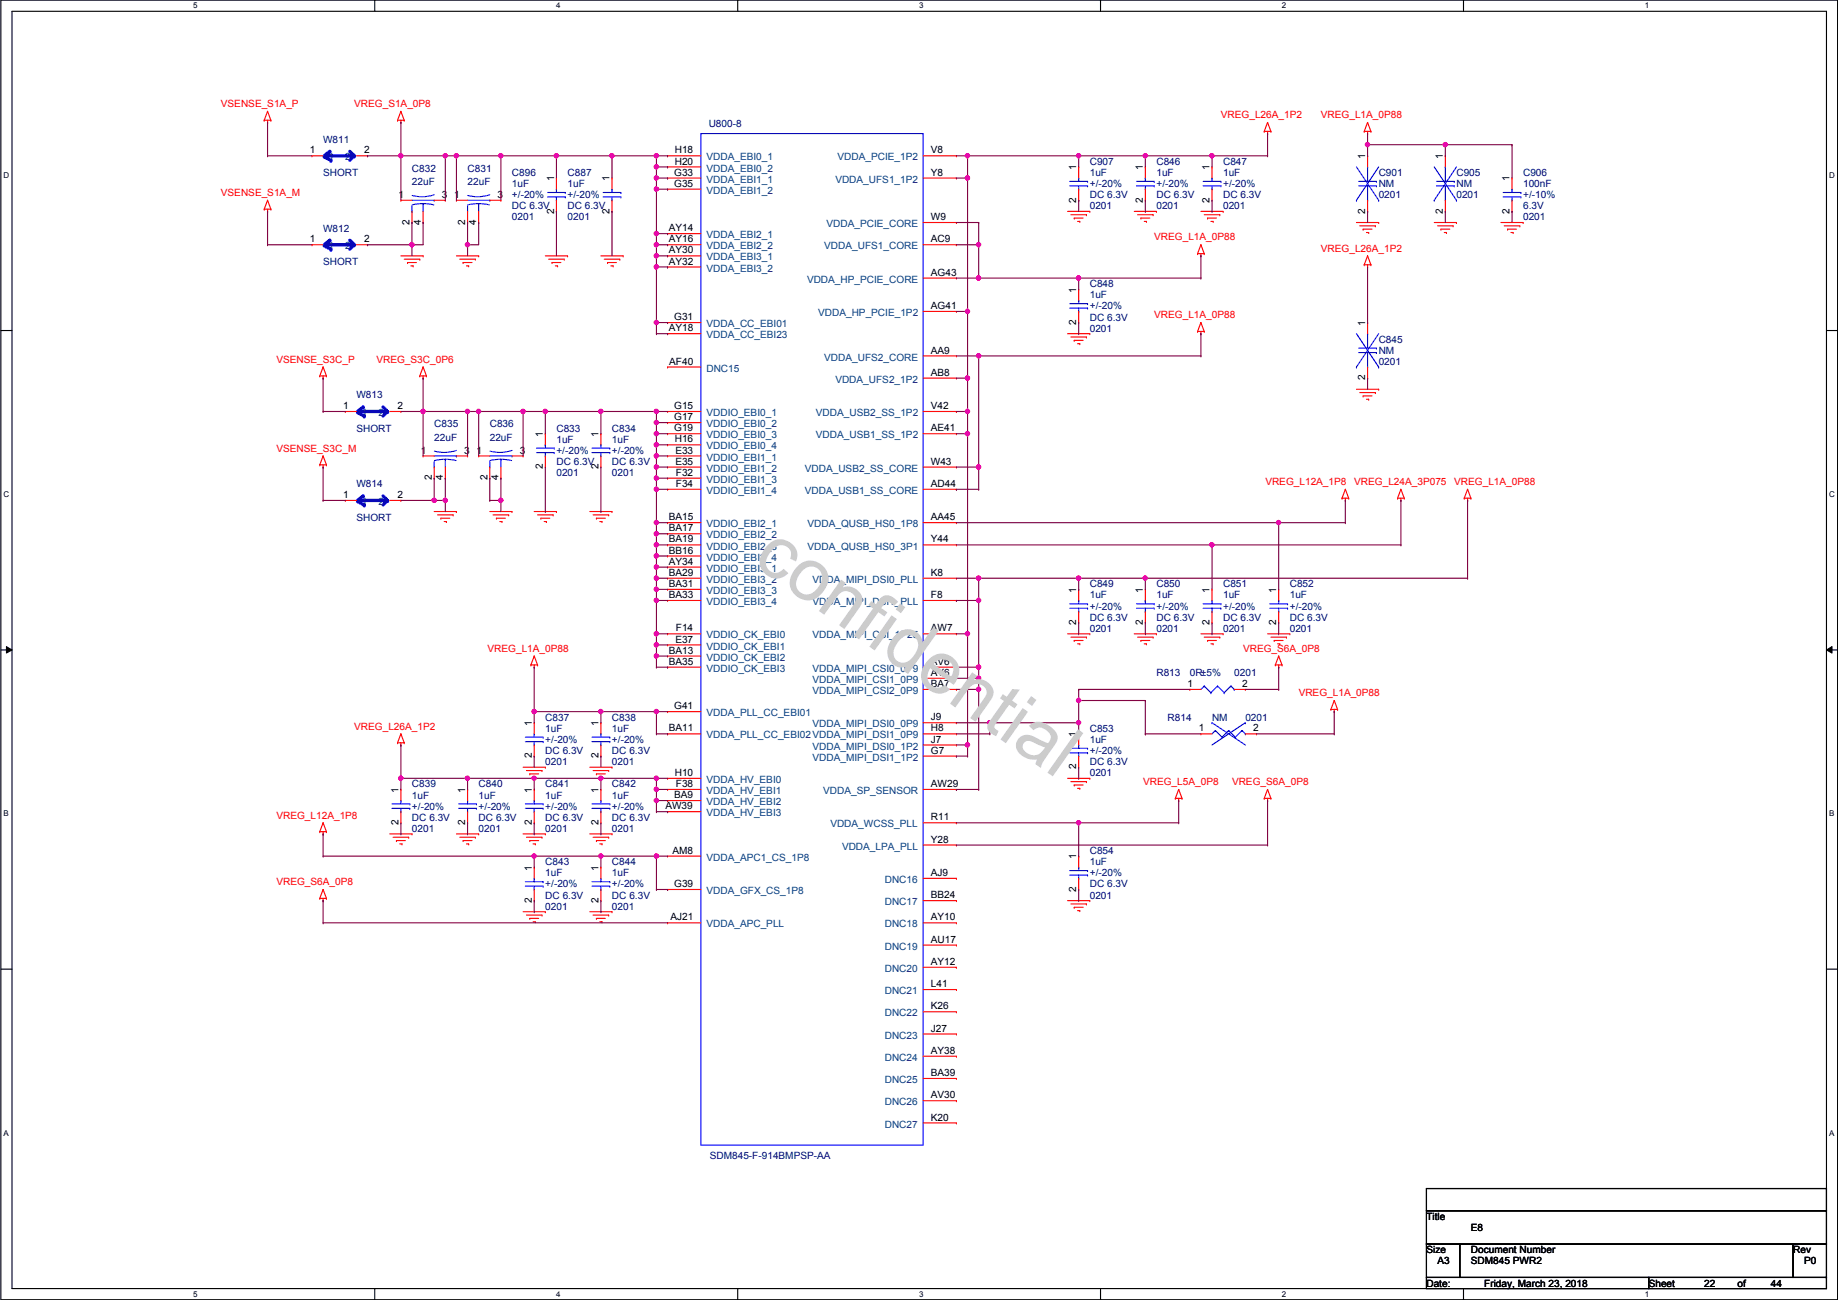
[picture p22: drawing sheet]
<svg xmlns="http://www.w3.org/2000/svg" width="420mm" height="297mm" viewBox="0 0 420 297" stroke-linecap="round" stroke-linejoin="round" font-family="sans-serif">
<defs><g id="words">
<text font-size="16.9" fill="#ccc" x="171.7" y="128.6" transform="rotate(35 171.7 128.6)">confidential</text>
<g font-size="2.3" fill="#f00">
<text x="50.5" y="24.5">VSENSE_S1A_P</text>
<text x="81" y="24.5">VREG_S1A_0P8</text>
<text x="279.1" y="27">VREG_L26A_1P2</text>
<text x="302" y="27">VREG_L1A_0P88</text>
<text x="50.5" y="44.8">VSENSE_S1A_M</text>
<text x="263.9" y="54.9">VREG_L1A_0P88</text>
<text x="302" y="57.5">VREG_L26A_1P2</text>
<text x="263.9" y="72.7">VREG_L1A_0P88</text>
<text x="63.2" y="82.9">VSENSE_S3C_P</text>
<text x="86.1" y="82.9">VREG_S3C_0P6</text>
<text x="63.2" y="103.2">VSENSE_S3C_M</text>
<text x="289.3" y="110.8">VREG_L12A_1P8</text>
<text x="309.6" y="110.8">VREG_L24A_3P075</text>
<text x="332.4" y="110.8">VREG_L1A_0P88</text>
<text x="111.5" y="148.9">VREG_L1A_0P88</text>
<text x="284.2" y="148.9">VREG_S6A_0P8</text>
<text x="296.9" y="159.1">VREG_L1A_0P88</text>
<text x="81" y="166.7">VREG_L26A_1P2</text>
<text x="261.3" y="179.4">VREG_L5A_0P8</text>
<text x="281.6" y="179.4">VREG_S6A_0P8</text>
<text x="63.2" y="187">VREG_L12A_1P8</text>
<text x="63.2" y="202.3">VREG_S6A_0P8</text>
</g>
<g font-size="2.3" fill="#000080">
<text x="162" y="29">U800-8</text>
<text x="73.9" y="32.6">W811</text>
<text x="73.9" y="40.2">SHORT</text>
<text x="94.2" y="39.2">C832</text>
<text x="106.9" y="39.2">C831</text>
<text x="117" y="40.2">C896</text>
<text x="129.7" y="40.2">C887</text>
<text x="249.1" y="37.7">C907</text>
<text x="249.1" y="40.2">1uF</text>
<text x="264.4" y="37.7">C846</text>
<text x="264.4" y="40.2">1uF</text>
<text x="279.6" y="37.7">C847</text>
<text x="279.6" y="40.2">1uF</text>
<text x="315.2" y="40.2">C901</text>
<text x="332.9" y="40.2">C905</text>
<text x="348.2" y="40.2">C906</text>
<text x="94.2" y="42.2">22uF</text>
<text x="106.9" y="42.2">22uF</text>
<text x="117" y="42.8">1uF</text>
<text x="117" y="47.8">DC 6.3V</text>
<text x="117" y="45.3">+/-20%</text>
<text x="129.7" y="42.8">1uF</text>
<text x="129.7" y="47.8">DC 6.3V</text>
<text x="129.7" y="45.3">+/-20%</text>
<text x="249.1" y="47.8">0201</text>
<text x="249.1" y="45.3">DC 6.3V</text>
<text x="249.1" y="42.8">+/-20%</text>
<text x="264.4" y="47.8">0201</text>
<text x="264.4" y="45.3">DC 6.3V</text>
<text x="264.4" y="42.8">+/-20%</text>
<text x="279.6" y="47.8">0201</text>
<text x="279.6" y="45.3">DC 6.3V</text>
<text x="279.6" y="42.8">+/-20%</text>
<text x="315.2" y="42.8">NM</text>
<text x="315.2" y="45.3">0201</text>
<text x="332.9" y="42.8">NM</text>
<text x="332.9" y="45.3">0201</text>
<text x="348.2" y="42.8">100nF</text>
<text x="348.2" y="47.8">6.3V</text>
<text x="348.2" y="45.3">+/-10%</text>
<text x="73.9" y="52.9">W812</text>
<text x="117" y="50.4">0201</text>
<text x="129.7" y="50.4">0201</text>
<text x="348.2" y="50.4">0201</text>
<text x="73.9" y="60.5">SHORT</text>
<text x="249.1" y="65.6">C848</text>
<text x="249.1" y="68.2">1uF</text>
<text x="249.1" y="70.7">+/-20%</text>
<text x="249.1" y="75.8">0201</text>
<text x="249.1" y="73.2">DC 6.3V</text>
<text x="315.2" y="78.3">C845</text>
<text x="315.2" y="80.9">NM</text>
<text x="315.2" y="83.4">0201</text>
<text x="81.5" y="91">W813</text>
<text x="81.5" y="98.6">SHORT</text>
<text x="99.3" y="97.6">C835</text>
<text x="99.3" y="100.7">22uF</text>
<text x="112" y="97.6">C836</text>
<text x="112" y="100.7">22uF</text>
<text x="127.2" y="98.6">C833</text>
<text x="127.2" y="101.2">1uF</text>
<text x="139.9" y="98.6">C834</text>
<text x="139.9" y="101.2">1uF</text>
<text x="127.2" y="106.3">DC 6.3V</text>
<text x="127.2" y="103.7">+/-20%</text>
<text x="139.9" y="106.3">DC 6.3V</text>
<text x="139.9" y="103.7">+/-20%</text>
<text x="81.5" y="111.3">W814</text>
<text x="127.2" y="108.8">0201</text>
<text x="139.9" y="108.8">0201</text>
<text x="81.5" y="119">SHORT</text>
<text x="249.1" y="134.2">C849</text>
<text x="249.1" y="136.7">1uF</text>
<text x="264.4" y="134.2">C850</text>
<text x="264.4" y="136.7">1uF</text>
<text x="279.6" y="134.2">C851</text>
<text x="279.6" y="136.7">1uF</text>
<text x="294.8" y="134.2">C852</text>
<text x="294.8" y="136.7">1uF</text>
<text x="249.1" y="141.8">DC 6.3V</text>
<text x="249.1" y="139.3">+/-20%</text>
<text x="264.4" y="141.8">DC 6.3V</text>
<text x="264.4" y="139.3">+/-20%</text>
<text x="279.6" y="141.8">DC 6.3V</text>
<text x="279.6" y="139.3">+/-20%</text>
<text x="294.8" y="141.8">DC 6.3V</text>
<text x="294.8" y="139.3">+/-20%</text>
<text x="249.1" y="144.4">0201</text>
<text x="264.4" y="144.4">0201</text>
<text x="279.6" y="144.4">0201</text>
<text x="294.8" y="144.4">0201</text>
<text x="264.4" y="154.5">R813</text>
<text x="272" y="154.5">0R±5%</text>
<text x="282.1" y="154.5">0201</text>
<text x="124.7" y="164.7">C837</text>
<text x="124.7" y="167.2">1uF</text>
<text x="139.9" y="164.7">C838</text>
<text x="139.9" y="167.2">1uF</text>
<text x="249.1" y="167.2">C853</text>
<text x="266.9" y="164.7">R814</text>
<text x="277.1" y="164.7">NM</text>
<text x="284.7" y="164.7">0201</text>
<text x="124.7" y="172.3">DC 6.3V</text>
<text x="124.7" y="169.8">+/-20%</text>
<text x="139.9" y="172.3">DC 6.3V</text>
<text x="139.9" y="169.8">+/-20%</text>
<text x="249.1" y="169.8">1uF</text>
<text x="249.1" y="172.3">+/-20%</text>
<text x="94.2" y="179.9">C839</text>
<text x="109.4" y="179.9">C840</text>
<text x="124.7" y="174.8">0201</text>
<text x="124.7" y="179.9">C841</text>
<text x="139.9" y="179.9">C842</text>
<text x="139.9" y="174.8">0201</text>
<text x="249.1" y="177.4">0201</text>
<text x="249.1" y="174.8">DC 6.3V</text>
<text x="94.2" y="182.5">1uF</text>
<text x="94.2" y="185">+/-20%</text>
<text x="109.4" y="182.5">1uF</text>
<text x="109.4" y="185">+/-20%</text>
<text x="124.7" y="182.5">1uF</text>
<text x="124.7" y="185">+/-20%</text>
<text x="139.9" y="182.5">1uF</text>
<text x="139.9" y="185">+/-20%</text>
<text x="94.2" y="190.1">0201</text>
<text x="94.2" y="187.5">DC 6.3V</text>
<text x="109.4" y="190.1">0201</text>
<text x="109.4" y="187.5">DC 6.3V</text>
<text x="124.7" y="190.1">0201</text>
<text x="124.7" y="187.5">DC 6.3V</text>
<text x="139.9" y="190.1">0201</text>
<text x="139.9" y="187.5">DC 6.3V</text>
<text x="124.7" y="197.7">C843</text>
<text x="139.9" y="197.7">C844</text>
<text x="249.1" y="195.2">C854</text>
<text x="249.1" y="197.7">1uF</text>
<text x="124.7" y="200.2">1uF</text>
<text x="124.7" y="202.8">+/-20%</text>
<text x="139.9" y="200.2">1uF</text>
<text x="139.9" y="202.8">+/-20%</text>
<text x="249.1" y="202.8">DC 6.3V</text>
<text x="249.1" y="200.2">+/-20%</text>
<text x="124.7" y="207.9">0201</text>
<text x="124.7" y="205.3">DC 6.3V</text>
<text x="139.9" y="207.9">0201</text>
<text x="139.9" y="205.3">DC 6.3V</text>
<text x="249.1" y="205.3">0201</text>
<text x="162.3" y="264.8">SDM845-F-914BMPSP-AA</text>
</g>
<g font-size="2.3">
<text x="70.8" y="35.1">1</text>
<text x="83.3" y="35.1">2</text>
<text x="154.3" y="35.1">H18</text>
<text x="212.8" y="35.1">V8</text>
<text x="126.6" y="41.4" transform="rotate(-90 126.6 41.4)">1</text>
<text x="139.3" y="41.4" transform="rotate(-90 139.3 41.4)">1</text>
<text x="154.1" y="40.1">G33</text>
<text x="154.3" y="37.6">H20</text>
<text x="212.8" y="40.1">Y8</text>
<text x="246" y="38.9" transform="rotate(-90 246 38.9)">1</text>
<text x="261.3" y="38.9" transform="rotate(-90 261.3 38.9)">1</text>
<text x="276.5" y="38.9" transform="rotate(-90 276.5 38.9)">1</text>
<text x="312.1" y="36.4" transform="rotate(-90 312.1 36.4)">1</text>
<text x="329.8" y="36.4" transform="rotate(-90 329.8 36.4)">1</text>
<text x="345.1" y="41.4" transform="rotate(-90 345.1 41.4)">1</text>
<text x="91.1" y="45.2">1</text>
<text x="101" y="45.2">3</text>
<text x="103.8" y="45.2">1</text>
<text x="113.7" y="45.2">3</text>
<text x="154.1" y="42.7">G35</text>
<text x="246" y="46.3" transform="rotate(-90 246 46.3)">2</text>
<text x="261.3" y="46.3" transform="rotate(-90 261.3 46.3)">2</text>
<text x="276.5" y="46.3" transform="rotate(-90 276.5 46.3)">2</text>
<text x="93.6" y="51.4" transform="rotate(-90 93.6 51.4)">2</text>
<text x="96.2" y="51.4" transform="rotate(-90 96.2 51.4)">4</text>
<text x="106.3" y="51.4" transform="rotate(-90 106.3 51.4)">2</text>
<text x="108.9" y="51.4" transform="rotate(-90 108.9 51.4)">4</text>
<text x="126.6" y="48.8" transform="rotate(-90 126.6 48.8)">2</text>
<text x="139.3" y="48.8" transform="rotate(-90 139.3 48.8)">2</text>
<text x="152.9" y="52.8">AY14</text>
<text x="212.8" y="50.3">W9</text>
<text x="312.1" y="48.8" transform="rotate(-90 312.1 48.8)">2</text>
<text x="329.8" y="48.8" transform="rotate(-90 329.8 48.8)">2</text>
<text x="345.1" y="48.8" transform="rotate(-90 345.1 48.8)">2</text>
<text x="70.8" y="55.4">1</text>
<text x="83.3" y="55.4">2</text>
<text x="152.9" y="55.4">AY16</text>
<text x="152.9" y="57.9">AY30</text>
<text x="212.8" y="55.4">AC9</text>
<text x="152.9" y="60.5">AY32</text>
<text x="212.8" y="63">AG43</text>
<text x="212.8" y="70.6">AG41</text>
<text x="246" y="66.8" transform="rotate(-90 246 66.8)">1</text>
<text x="152.9" y="75.7">AY18</text>
<text x="154.1" y="73.2">G31</text>
<text x="246" y="74.2" transform="rotate(-90 246 74.2)">2</text>
<text x="312.1" y="74.5" transform="rotate(-90 312.1 74.5)">1</text>
<text x="153" y="83.3">AF40</text>
<text x="212.8" y="80.8">AA9</text>
<text x="212.8" y="85.9">AB8</text>
<text x="312.1" y="86.9" transform="rotate(-90 312.1 86.9)">2</text>
<text x="78.4" y="93.5">1</text>
<text x="90.9" y="93.5">2</text>
<text x="154.1" y="93.5">G15</text>
<text x="212.8" y="93.5">V42</text>
<text x="124.1" y="99.9" transform="rotate(-90 124.1 99.9)">1</text>
<text x="136.8" y="99.9" transform="rotate(-90 136.8 99.9)">1</text>
<text x="154.1" y="96">G17</text>
<text x="154.1" y="98.6">G19</text>
<text x="154.3" y="101.1">H16</text>
<text x="212.8" y="98.6">AE41</text>
<text x="96.2" y="103.6">1</text>
<text x="106.1" y="103.6">3</text>
<text x="108.9" y="103.6">1</text>
<text x="118.8" y="103.6">3</text>
<text x="124.1" y="107.2" transform="rotate(-90 124.1 107.2)">2</text>
<text x="136.8" y="107.2" transform="rotate(-90 136.8 107.2)">2</text>
<text x="154.4" y="103.6">E33</text>
<text x="154.4" y="106.2">E35</text>
<text x="212.8" y="106.2">W43</text>
<text x="78.4" y="113.8">1</text>
<text x="90.9" y="113.8">2</text>
<text x="98.7" y="109.8" transform="rotate(-90 98.7 109.8)">2</text>
<text x="101.2" y="109.8" transform="rotate(-90 101.2 109.8)">4</text>
<text x="111.4" y="109.8" transform="rotate(-90 111.4 109.8)">2</text>
<text x="113.9" y="109.8" transform="rotate(-90 113.9 109.8)">4</text>
<text x="154.5" y="108.7">F32</text>
<text x="154.5" y="111.3">F34</text>
<text x="212.8" y="111.3">AD44</text>
<text x="152.9" y="118.9">BA15</text>
<text x="212.8" y="118.9">AA45</text>
<text x="152.9" y="121.4">BA17</text>
<text x="152.9" y="124">BA19</text>
<text x="212.8" y="124">Y44</text>
<text x="152.9" y="126.5">BB16</text>
<text x="152.9" y="131.6">BA29</text>
<text x="152.9" y="129">AY34</text>
<text x="212.8" y="131.6">K8</text>
<text x="152.9" y="134.1">BA31</text>
<text x="152.9" y="136.7">BA33</text>
<text x="212.8" y="136.7">F8</text>
<text x="246" y="135.4" transform="rotate(-90 246 135.4)">1</text>
<text x="261.3" y="135.4" transform="rotate(-90 261.3 135.4)">1</text>
<text x="276.5" y="135.4" transform="rotate(-90 276.5 135.4)">1</text>
<text x="291.7" y="135.4" transform="rotate(-90 291.7 135.4)">1</text>
<text x="246" y="142.8" transform="rotate(-90 246 142.8)">2</text>
<text x="261.3" y="142.8" transform="rotate(-90 261.3 142.8)">2</text>
<text x="276.5" y="142.8" transform="rotate(-90 276.5 142.8)">2</text>
<text x="291.7" y="142.8" transform="rotate(-90 291.7 142.8)">2</text>
<text x="152.9" y="149.4">BA13</text>
<text x="154.4" y="146.8">E37</text>
<text x="154.5" y="144.3">F14</text>
<text x="212.8" y="144.3">AW7</text>
<text x="152.9" y="151.9">BA35</text>
<text x="212.8" y="151.9">AV6</text>
<text x="212.8" y="154.4">AY6</text>
<text x="212.8" y="157">BA7</text>
<text x="271.5" y="157">1</text>
<text x="283.9" y="157">2</text>
<text x="121.6" y="165.9" transform="rotate(-90 121.6 165.9)">1</text>
<text x="136.8" y="165.9" transform="rotate(-90 136.8 165.9)">1</text>
<text x="152.9" y="167.1">BA11</text>
<text x="154.1" y="162.1">G41</text>
<text x="212.8" y="164.6">J9</text>
<text x="212.8" y="167.1">H8</text>
<text x="274" y="167.1">1</text>
<text x="286.5" y="167.1">2</text>
<text x="121.6" y="173.3" transform="rotate(-90 121.6 173.3)">2</text>
<text x="136.8" y="173.3" transform="rotate(-90 136.8 173.3)">2</text>
<text x="212.8" y="169.7">J7</text>
<text x="212.8" y="172.2">G7</text>
<text x="246" y="168.4" transform="rotate(-90 246 168.4)">1</text>
<text x="154.3" y="177.3">H10</text>
<text x="154.5" y="179.8">F38</text>
<text x="212.8" y="179.8">AW29</text>
<text x="246" y="175.8" transform="rotate(-90 246 175.8)">2</text>
<text x="91.1" y="181.1" transform="rotate(-90 91.1 181.1)">1</text>
<text x="106.3" y="181.1" transform="rotate(-90 106.3 181.1)">1</text>
<text x="121.6" y="181.1" transform="rotate(-90 121.6 181.1)">1</text>
<text x="136.8" y="181.1" transform="rotate(-90 136.8 181.1)">1</text>
<text x="152.1" y="184.9">AW39</text>
<text x="154.1" y="182.4">BA9</text>
<text x="91.1" y="188.5" transform="rotate(-90 91.1 188.5)">2</text>
<text x="106.3" y="188.5" transform="rotate(-90 106.3 188.5)">2</text>
<text x="121.6" y="188.5" transform="rotate(-90 121.6 188.5)">2</text>
<text x="136.8" y="188.5" transform="rotate(-90 136.8 188.5)">2</text>
<text x="212.8" y="187.5">R11</text>
<text x="153.7" y="195.1">AM8</text>
<text x="212.8" y="192.5">Y28</text>
<text x="246" y="196.4" transform="rotate(-90 246 196.4)">1</text>
<text x="121.6" y="198.9" transform="rotate(-90 121.6 198.9)">1</text>
<text x="136.8" y="198.9" transform="rotate(-90 136.8 198.9)">1</text>
<text x="154.1" y="202.7">G39</text>
<text x="212.8" y="200.2">AJ9</text>
<text x="246" y="203.8" transform="rotate(-90 246 203.8)">2</text>
<text x="121.6" y="206.3" transform="rotate(-90 121.6 206.3)">2</text>
<text x="136.8" y="206.3" transform="rotate(-90 136.8 206.3)">2</text>
<text x="212.8" y="205.2">BB24</text>
<text x="153.2" y="210.3">AJ21</text>
<text x="212.8" y="210.3">AY10</text>
<text x="212.8" y="215.4">AU17</text>
<text x="212.8" y="220.5">AY12</text>
<text x="212.8" y="225.6">L41</text>
<text x="212.8" y="230.6">K26</text>
<text x="212.8" y="235.7">J27</text>
<text x="212.8" y="240.8">AY38</text>
<text x="212.8" y="245.9">BA39</text>
<text x="212.8" y="251">AV30</text>
<text x="212.8" y="256">K20</text>
<text x="326.1" y="278.7">Title</text>
<text x="336.2" y="281.3">E8</text>
<text x="326.1" y="286.3">Size</text>
<text x="336.2" y="286.3">Document Number</text>
<text x="409.9" y="286.3">Rev</text>
<text x="326.1" y="294">Date:</text>
<text x="328.6" y="288.9">A3</text>
<text x="336.2" y="288.9">SDM845 PWR2</text>
<text x="339.3" y="294">Friday, March 23, 2018</text>
<text x="376.9" y="294">Sheet</text>
<text x="389.6" y="294">22</text>
<text x="397.2" y="294">of</text>
<text x="404.8" y="294">44</text>
<text x="412.4" y="288.9">P0</text>
</g>
<g font-size="2.3" fill="#004080">
<text x="75.1" y="36.7">1</text>
<text x="78.9" y="36.7">2</text>
<text x="161.5" y="36.7">VDDA_EBI0_1</text>
<text x="161.5" y="39.2">VDDA_EBI0_2</text>
<text x="161.5" y="41.7">VDDA_EBI1_1</text>
<text x="191" y="41.7">VDDA_UFS1_1P2</text>
<text x="191.5" y="36.7">VDDA_PCIE_1P2</text>
<text x="161.5" y="44.3">VDDA_EBI1_2</text>
<text x="188.9" y="51.9">VDDA_PCIE_CORE</text>
<text x="75.1" y="57">1</text>
<text x="78.9" y="57">2</text>
<text x="161.5" y="54.4">VDDA_EBI2_1</text>
<text x="161.5" y="57">VDDA_EBI2_2</text>
<text x="161.5" y="59.5">VDDA_EBI3_1</text>
<text x="188.4" y="57">VDDA_UFS1_CORE</text>
<text x="161.5" y="62.1">VDDA_EBI3_2</text>
<text x="184.5" y="64.6">VDDA_HP_PCIE_CORE</text>
<text x="161.5" y="74.8">VDDA_CC_EBI01</text>
<text x="161.5" y="77.3">VDDA_CC_EBI23</text>
<text x="187" y="72.2">VDDA_HP_PCIE_1P2</text>
<text x="188.4" y="82.4">VDDA_UFS2_CORE</text>
<text x="161.5" y="84.9">DNC15</text>
<text x="191" y="87.5">VDDA_UFS2_1P2</text>
<text x="82.8" y="95.1">1</text>
<text x="86.6" y="95.1">2</text>
<text x="161.5" y="95.1">VDDIO_EBI0_1</text>
<text x="186.5" y="95.1">VDDA_USB2_SS_1P2</text>
<text x="161.5" y="97.6">VDDIO_EBI0_2</text>
<text x="161.5" y="100.2">VDDIO_EBI0_3</text>
<text x="186.5" y="100.2">VDDA_USB1_SS_1P2</text>
<text x="161.5" y="102.7">VDDIO_EBI0_4</text>
<text x="161.5" y="105.2">VDDIO_EBI1_1</text>
<text x="161.5" y="107.8">VDDIO_EBI1_2</text>
<text x="184" y="107.8">VDDA_USB2_SS_CORE</text>
<text x="161.5" y="110.3">VDDIO_EBI1_3</text>
<text x="161.5" y="112.9">VDDIO_EBI1_4</text>
<text x="184" y="112.9">VDDA_USB1_SS_CORE</text>
<text x="82.8" y="115.4">1</text>
<text x="86.6" y="115.4">2</text>
<text x="161.5" y="120.5">VDDIO_EBI2_1</text>
<text x="161.5" y="123">VDDIO_EBI2_2</text>
<text x="161.5" y="125.6">VDDIO_EBI2_3</text>
<text x="184.6" y="120.5">VDDA_QUSB_HS0_1P8</text>
<text x="184.6" y="125.6">VDDA_QUSB_HS0_3P1</text>
<text x="161.5" y="128.1">VDDIO_EBI2_4</text>
<text x="161.5" y="130.6">VDDIO_EBI3_1</text>
<text x="161.5" y="133.2">VDDIO_EBI3_2</text>
<text x="161.5" y="135.7">VDDIO_EBI3_3</text>
<text x="185.7" y="133.2">VDDA_MIPI_DSI0_PLL</text>
<text x="161.5" y="138.3">VDDIO_EBI3_4</text>
<text x="185.7" y="138.3">VDDA_MIPI_DSI1_PLL</text>
<text x="161.5" y="145.9">VDDIO_CK_EBI0</text>
<text x="161.5" y="148.4">VDDIO_CK_EBI1</text>
<text x="185.7" y="145.9">VDDA_MIPI_CSI_1P25</text>
<text x="161.5" y="151">VDDIO_CK_EBI2</text>
<text x="161.5" y="153.5">VDDIO_CK_EBI3</text>
<text x="185.7" y="153.5">VDDA_MIPI_CSI0_0P9</text>
<text x="185.7" y="156">VDDA_MIPI_CSI1_0P9</text>
<text x="185.7" y="158.6">VDDA_MIPI_CSI2_0P9</text>
<text x="161.5" y="163.7">VDDA_PLL_CC_EBI01</text>
<text x="185.7" y="166.2">VDDA_MIPI_DSI0_0P9</text>
<text x="161.5" y="168.7">VDDA_PLL_CC_EBI02VDDA_MIPI_DSI1_0P9</text>
<text x="185.7" y="171.3">VDDA_MIPI_DSI0_1P2</text>
<text x="185.7" y="173.8">VDDA_MIPI_DSI1_1P2</text>
<text x="161.5" y="178.9">VDDA_HV_EBI0</text>
<text x="161.5" y="181.4">VDDA_HV_EBI1</text>
<text x="161.5" y="184">VDDA_HV_EBI2</text>
<text x="188.2" y="181.4">VDDA_SP_SENSOR</text>
<text x="161.5" y="186.5">VDDA_HV_EBI3</text>
<text x="189.8" y="189.1">VDDA_WCSS_PLL</text>
<text x="161.5" y="196.7">VDDA_APC1_CS_1P8</text>
<text x="192.5" y="194.1">VDDA_LPA_PLL</text>
<text x="202.3" y="201.8">DNC16</text>
<text x="161.5" y="204.3">VDDA_GFX_CS_1P8</text>
<text x="202.3" y="206.8">DNC17</text>
<text x="161.5" y="211.9">VDDA_APC_PLL</text>
<text x="202.3" y="211.9">DNC18</text>
<text x="202.3" y="217">DNC19</text>
<text x="202.3" y="222.1">DNC20</text>
<text x="202.3" y="227.2">DNC21</text>
<text x="202.3" y="232.2">DNC22</text>
<text x="202.3" y="237.3">DNC23</text>
<text x="202.3" y="242.4">DNC24</text>
<text x="202.3" y="247.5">DNC25</text>
<text x="202.3" y="252.6">DNC26</text>
<text x="202.3" y="257.6">DNC27</text>
</g>
<g font-size="1.8">
<text x="44.2" y="1.9">5</text>
<text x="127.1" y="1.9">4</text>
<text x="210.1" y="1.9">3</text>
<text x="293" y="1.9">2</text>
<text x="376" y="1.9">1</text>
<text x=".8" y="40.6">D</text>
<text x="418.2" y="40.6">D</text>
<text x=".8" y="113.6">C</text>
<text x="418.2" y="113.6">C</text>
<text x=".8" y="186.6">B</text>
<text x="418.2" y="186.6">B</text>
<text x=".8" y="259.5">A</text>
<text x="418.2" y="259.5">A</text>
<text x="44.2" y="296.3">5</text>
<text x="127.1" y="296.3">4</text>
<text x="210.1" y="296.3">3</text>
<text x="293" y="296.3">2</text>
<text x="376" y="296.3">1</text>
</g>
</g></defs>
<path d="M.2 0h419.9v297h-419.9zM2.7 2.6h414.8v291.8h-414.8z" fill="none" stroke="#000" stroke-width=".25"/>
<g fill="#fff">
<path d="M44.2 .3h1v2h-1z"/>
<path d="M44.2 294.7h1v2h-1z"/>
</g>
<path d="M85.7 0v2.6M85.7 294.4v2.6" fill="none" stroke="#000" stroke-width=".25"/>
<g fill="#fff">
<path d="M127.1 .3h1v2h-1z"/>
<path d="M127.1 294.7h1v2h-1z"/>
</g>
<path d="M168.6 0v2.6M168.6 294.4v2.6" fill="none" stroke="#000" stroke-width=".25"/>
<g fill="#fff">
<path d="M210.1 .3h1v2h-1z"/>
<path d="M210.1 294.7h1v2h-1z"/>
</g>
<path d="M251.6 0v2.6M251.6 294.4v2.6" fill="none" stroke="#000" stroke-width=".25"/>
<g fill="#fff">
<path d="M293 .3h1v2h-1z"/>
<path d="M293 294.7h1v2h-1z"/>
</g>
<path d="M334.5 0v2.6M334.5 294.4v2.6" fill="none" stroke="#000" stroke-width=".25"/>
<g fill="#fff">
<path d="M376 .3h1v2h-1z"/>
<path d="M376 294.7h1v2h-1z"/>
<path d="M.8 39h1.3v2h-1.3z"/>
<path d="M418.2 39h1.2v2h-1.2z"/>
<path d="M.8 112h1.3v2h-1.3z"/>
<path d="M418.2 112h1.2v2h-1.2z"/>
</g>
<path d="M.2 75.5h2.5M417.5 75.5h2.6" fill="none" stroke="#000" stroke-width=".25"/>
<g fill="#fff">
<path d="M.8 185h1.2v1.9h-1.2z"/>
<path d="M418.2 185h1.1v1.9h-1.1z"/>
</g>
<path d="M.2 148.5h2.5M417.5 148.5h2.6" fill="none" stroke="#000" stroke-width=".25"/>
<path d="M1.5 147.7l1.2 .8-1.2 .7zM417.5 148.5l1.3-.8v1.5z" fill="#000"/>
<path d="M1.5 147.7l1.2 .8-1.2 .7zM417.5 148.5l1.3-.8v1.5z" fill="none" stroke="#000" stroke-width=".23"/>
<g fill="#fff">
<path d="M.8 257.9h1.2v2h-1.2z"/>
<path d="M418.2 257.9h1.1v2h-1.1z"/>
</g>
<path d="M.2 221.4h2.5M417.5 221.4h2.6M326.1 271.6h91.4v5h-91.4zM326.1 276.6h91.4v7.7h-91.4zM326.1 284.3h7.6v7.6h-7.6zM326.1 291.9h50.8v2.5h-50.8zM333.7 284.3h76.2v7.6h-76.2zM376.9 291.9h40.6v2.5h-40.6zM409.9 284.3h7.6v7.6h-7.6z" fill="none" stroke="#000" stroke-width=".25"/>
<g fill="none" stroke="#f00" stroke-width=".25">
<path d="M60.4 27.5h.1M60.4 27.5h1.5M61.2 28h.1M61.2 25.4h.1M61.2 27.5v.5M61.2 25.4l.7 2.1M61.2 25.4l-.8 2.1M61.9 27.5h.1M90.9 27.5h.1M90.9 27.5h1.5M91.6 28h.1M91.6 25.4h.1"/>
<path d="M91.6 27.5v.5M91.6 25.4l.8 2.1M91.6 25.4l-.7 2.1M92.4 27.5h.1M152.6 35.6h.1M152.6 38.1h.1M152.6 35.6h7.6M152.6 38.1h7.6M211 35.6h7.6M218.6 35.6h.1M261.8 38.1h.1M261.8 38.1v2.6"/>
<path d="M277.1 38.1h.1M277.1 38.1v2.6M289 30h.1M289 30h1.5M289.8 30.5h.1M289.8 28h.1M289.8 30v.5M289.8 28l.7 2M289.8 28l-.8 2M290.5 30h.1M311.9 30h.1M311.9 30h1.5"/>
<path d="M312.6 30.5h.1M312.6 28h.1M312.6 35.6h.1M312.6 30v.5M312.6 35.6v2.5M312.6 28l.8 2M312.6 28l-.7 2M313.4 30h.1M330.4 35.6h.1M330.4 35.6v2.5M60.4 47.8h.1M60.4 47.8h1.5"/>
<path d="M61.2 48.3h.1M61.2 45.8h.1M61.2 47.8v.5M61.2 45.8l.7 2M61.2 45.8l-.8 2M61.9 47.8h.1M91.6 58.5h5.1M92.4 59.2h3.6M93.2 60h.1M93.2 60h2M96 59.2h.1M96.7 58.5h.1"/>
<path d="M104.3 45.8h.1M104.3 58.5h5.1M104.3 45.8h2.6M105.1 59.2h3.6M105.9 60h.1M105.9 60h2M106.9 50.8h.1M106.9 48.3v2.5M108.7 59.2h.1M109.4 58.5h.1M109.4 50.8h.1M109.4 48.3v2.5"/>
<path d="M112 45.8h2.5M114.5 45.8h.1M124.7 58.5h5M125.4 59.2h3.6M126.2 60h.1M126.2 60h2M129 59.2h.1M129.7 58.5h.1M137.4 58.5h5M138.1 59.2h3.6M138.9 60h.1M138.9 60h2"/>
<path d="M141.7 59.2h.1M142.4 58.5h.1M152.6 40.7h.1M152.6 43.2h.1M152.6 53.4h.1M152.6 55.9h.1M152.6 58.5h.1M152.6 58.5h7.6M152.6 40.7h7.6M152.6 43.2h7.6M152.6 53.4h7.6M152.6 55.9h7.6"/>
<path d="M211 50.8h7.6M211 40.7h7.6M211 55.9h7.6M218.6 40.7h.1M218.6 50.8h.1M218.6 55.9h.1M244 48.3h5.1M244.8 49.1h3.6M245.6 49.8h.1M245.6 49.8h2M246.3 50.6h.5M246.8 50.6h.1"/>
<path d="M248.4 49.1h.1M249.1 48.3h.1M259.3 48.3h5.1M260 49.1h3.6M260.8 49.8h.1M260.8 49.8h2M261.6 50.6h.5M261.8 45.8h.1M261.8 43.2v2.6M262.1 50.6h.1M263.6 49.1h.1M264.4 48.3h.1"/>
<path d="M273.8 58h.1M273.8 58h1.5M274.5 58.5h.1M274.5 55.9h.1M274.5 48.3h5.1M274.5 58v.5M274.5 55.9l.8 2.1M274.5 55.9l-.7 2.1M275.3 58h.1M275.3 49.1h3.5M276 49.8h.1M276 49.8h2.1"/>
<path d="M276.8 50.6h.5M277.1 45.8h.1M277.1 43.2v2.6M277.3 50.6h.1M278.8 49.1h.1M279.6 48.3h.1M310.1 50.8h5.1M310.8 51.6h3.6M311.6 52.4h.1M311.6 52.4h2M312.4 53.1h.5M312.6 58.5h.1"/>
<path d="M312.6 48.3h.1M312.6 45.8v2.5M312.6 58.5l.8 2M312.6 58.5l-.7 2M312.9 53.1h.1M314.4 51.6h.1M315.2 50.8h.1M327.9 50.8h5M328.6 51.6h3.6M329.4 52.4h.1M329.4 52.4h2M330.1 53.1h.6"/>
<path d="M330.4 48.3h.1M330.4 45.8v2.5M330.7 53.1h.1M332.2 51.6h.1M332.9 50.8h.1M343.1 50.8h5.1M343.9 51.6h3.5M344.6 52.4h.1M344.6 52.4h2.1M345.4 53.1h.5M345.9 53.1h.1M347.4 51.6h.1"/>
<path d="M348.2 50.8h.1M93.9 60.7h.5M94.4 60.7h.1M106.6 60.7h.5M107.1 60.7h.1M126.9 60.7h.6M127.5 60.7h.1M139.6 60.7h.6M140.2 60.7h.1M152.6 61h.1M152.6 73.7h.1M152.6 76.2h.1"/>
<path d="M152.6 76.2h7.6M152.6 61h7.6M152.6 73.7h7.6M211 63.5h7.6M211 71.2h7.6M218.6 63.5h.1M218.6 71.2h.1M244 76.2h5.1M244.8 77h3.6M245.6 77.8h.1M245.6 77.8h2M246.3 78.5h.5"/>
<path d="M246.8 78.5h.1M248.4 77h.1M249.1 76.2h.1M273.8 75.7h.1M273.8 75.7h1.5M274.5 76.2h.1M274.5 73.7h.1M274.5 75.7v.5M274.5 73.7l.8 2M274.5 73.7l-.7 2M275.3 75.7h.1M311.9 60.5h.1"/>
<path d="M311.9 60.5h1.5M312.6 61h.1M312.6 60.5v.5M313.4 60.5h.1M73.1 85.9h.1M73.1 85.9h1.5M73.9 86.4h.1M73.9 83.9h.1M73.9 85.9v.5M73.9 83.9l.7 2M73.9 83.9l-.8 2M74.6 85.9h.1"/>
<path d="M96 85.9h.1M96 85.9h1.5M96.7 86.4h.1M96.7 83.9h.1M96.7 85.9v.5M96.7 83.9l.8 2M96.7 83.9l-.7 2M97.5 85.9h.1M152.6 83.9h.1M152.6 94h.1M152.6 96.6h.1M152.6 99.1h.1"/>
<path d="M152.6 83.9h7.6M152.6 94h7.6M152.6 96.6h7.6M152.6 99.1h7.6M211 94h7.6M211 99.1h7.6M211 81.3h7.6M211 86.4h7.6M218.6 81.3h.1M218.6 86.4h.1M218.6 94h.1M218.6 99.1h.1"/>
<path d="M310.1 88.9h5.1M310.8 89.7h3.6M311.6 90.5h.1M311.6 90.5h2M312.4 91.2h.5M312.9 91.2h.1M314.4 89.7h.1M315.2 88.9h.1M73.1 106.2h.1M73.1 106.2h1.5M73.9 106.7h.1M73.9 104.2h.1"/>
<path d="M73.9 106.2v.5M73.9 104.2l.7 2M73.9 104.2l-.8 2M74.6 106.2h.1M96.7 104.2h.1M96.7 104.2h2.6M99.3 109.3h.1M99.3 116.9h5M99.3 106.7v2.6M100 117.6h3.6M100.8 118.4h.1M100.8 118.4h2"/>
<path d="M101.5 119.2h.6M101.8 109.3h.1M101.8 106.7v2.6M102.1 119.2h.1M103.6 117.6h.1M104.3 116.9h.1M104.3 104.2h2.6M106.9 104.2h.1M112 116.9h5M112.7 117.6h3.6M113.5 118.4h.1M113.5 118.4h2"/>
<path d="M114.2 119.2h.6M114.8 119.2h.1M116.3 117.6h.1M117 116.9h.1M122.1 116.9h5.1M122.9 117.6h3.5M123.6 118.4h.1M123.6 118.4h2.1M124.4 119.2h.5M124.9 119.2h.1M126.4 117.6h.1M127.2 116.9h.1"/>
<path d="M134.8 116.9h5.1M135.6 117.6h3.5M136.3 118.4h.1M136.3 118.4h2.1M137.1 119.2h.5M137.6 119.2h.1M139.1 117.6h.1M139.9 116.9h.1M152.6 101.6h.1M152.6 104.2h.1M152.6 106.7h.1M152.6 109.3h.1"/>
<path d="M152.6 111.8h.1M152.6 119.4h.1M152.6 101.6h7.6M152.6 104.2h7.6M152.6 106.7h7.6M152.6 109.3h7.6M152.6 111.8h7.6M152.6 119.4h7.6M211 106.7h7.6M211 111.8h7.6M211 119.4h7.6M218.6 106.7h.1"/>
<path d="M218.6 111.8h.1M218.6 119.4h.1M306.8 113.8h.1M306.8 113.8h1.5M307.5 114.3h.1M307.5 111.8h.1M307.5 113.8v.5M307.5 111.8l.8 2M307.5 111.8l-.7 2M308.3 113.8h.1M319.5 113.8h.1M319.5 113.8h1.5"/>
<path d="M320.2 114.3h.1M320.2 111.8h.1M320.2 113.8v.5M320.2 111.8l.8 2M320.2 111.8l-.7 2M321 113.8h.1M334.7 113.8h.1M334.7 113.8h1.5M335.5 114.3h.1M335.5 111.8h.1M335.5 113.8v.5M335.5 111.8l.7 2"/>
<path d="M335.5 111.8l-.8 2M336.2 113.8h.1M152.6 122h.1M152.6 124.5h.1M152.6 127h.1M152.6 129.6h.1M152.6 132.1h.1M152.6 134.7h.1M152.6 137.2h.1M152.6 122h7.6M152.6 124.5h7.6M152.6 127h7.6"/>
<path d="M152.6 129.6h7.6M152.6 132.1h7.6M152.6 134.7h7.6M152.6 137.2h7.6M211 124.5h7.6M211 132.1h7.6M211 137.2h7.6M218.6 124.5h.1M218.6 132.1h.1M218.6 137.2h.1M277.1 134.7h.1M277.1 134.7v2.5"/>
<path d="M277.1 139.7v2.6M292.3 134.7h.1M292.3 134.7v2.5M292.3 139.7v2.6M121.4 151.9h.1M121.4 151.9h1.5M122.1 152.4h.1M122.1 149.9h.1M122.1 151.9v.5M122.1 149.9l.8 2M122.1 149.9l-.7 2M122.9 151.9h.1"/>
<path d="M152.6 144.8h.1M152.6 147.4h.1M152.6 149.9h.1M152.6 152.4h.1M152.6 144.8h7.6M152.6 147.4h7.6M152.6 149.9h7.6M152.6 152.4h7.6M211 144.8h7.6M211 152.4h7.6M211 155h7.6M211 157.5h7.6"/>
<path d="M218.6 144.8h.1M218.6 152.4h.1M218.6 155h.1M218.6 157.5h.1M244 144.8h5.1M244.8 145.6h3.6M245.6 146.3h.1M245.6 146.3h2M246.3 147.1h.5M246.8 147.1h.1M248.4 145.6h.1M249.1 144.8h.1"/>
<path d="M259.3 144.8h5.1M260 145.6h3.6M260.8 146.3h.1M260.8 146.3h2M261.6 147.1h.5M262.1 147.1h.1M263.6 145.6h.1M264.4 144.8h.1M274.5 144.8h5.1M275.3 145.6h3.5M276 146.3h.1M276 146.3h2.1"/>
<path d="M276.8 147.1h.5M277.1 142.3h.1M277.3 147.1h.1M278.8 145.6h.1M279.6 144.8h.1M289.8 144.8h5M290.5 145.6h3.6M291.3 146.3h.1M291.3 146.3h2M291.5 151.9h.1M291.5 151.9h1.6M292 147.1h.6"/>
<path d="M292.3 152.4h.1M292.3 149.9h.1M292.3 142.3h.1M292.3 151.9v.5M292.3 149.9l.8 2M292.3 149.9l-.8 2M292.6 147.1h.1M293.1 151.9h.1M294.1 145.6h.1M294.8 144.8h.1M90.9 169.7h.1M90.9 169.7h1.5"/>
<path d="M91.6 170.2h.1M91.6 167.7h.1M91.6 169.7v.5M91.6 167.7l.8 2M91.6 167.7l-.7 2M92.4 169.7h.1M119.6 175.3h5.1M120.3 176.1h3.6M121.1 176.8h.1M121.1 176.8h2M121.9 177.6h.5M122.1 165.1h.1"/>
<path d="M122.1 172.8h.1M122.1 165.1v2.6M122.1 170.2v2.6M122.4 177.6h.1M123.9 176.1h.1M124.7 175.3h.1M134.8 175.3h5.1M135.6 176.1h3.5M136.3 176.8h.1M136.3 176.8h2.1M137.1 177.6h.5M137.6 177.6h.1"/>
<path d="M139.1 176.1h.1M139.9 175.3h.1M152.6 162.6h.1M152.6 167.7h.1M152.6 177.8h.1M152.6 177.8h7.6M152.6 162.6h7.6M152.6 167.7h7.6M211 167.7h7.6M211 165.1h7.6M211 170.2h7.6M211 172.8h7.6"/>
<path d="M218.6 165.1h.1M218.6 167.7h.1M218.6 170.2h.1M218.6 172.8h.1M244 177.8h5.1M244.8 178.6h3.6M245.6 179.4h.1M245.6 179.4h2M248.4 178.6h.1M249.1 177.8h.1M274.5 167.7h.1M274.5 167.7h2.6"/>
<path d="M284.7 167.7h2.5M287.2 167.7h.1M304.2 162.1h.1M304.2 162.1h1.6M305 162.6h.1M305 160.1h.1M305 162.1v.5M305 160.1l.8 2M305 160.1l-.8 2M305.8 162.1h.1M73.1 190h.1M73.1 190h1.5"/>
<path d="M73.9 190.5h.1M73.9 188h.1M73.9 190v.5M73.9 188l.7 2M73.9 188l-.8 2M74.6 190h.1M89.1 190.5h5.1M89.9 191.3h3.5M90.6 192.1h.1M90.6 192.1h2.1M91.4 192.8h.5M91.9 192.8h.1"/>
<path d="M93.4 191.3h.1M94.2 190.5h.1M104.3 190.5h5.1M105.1 191.3h3.6M105.9 192.1h.1M105.9 192.1h2M106.6 192.8h.5M107.1 192.8h.1M108.7 191.3h.1M109.4 190.5h.1M119.6 190.5h5.1M120.3 191.3h3.6"/>
<path d="M121.1 192.1h.1M121.1 192.1h2M121.9 192.8h.5M122.1 198.2h.1M122.1 180.4h.1M122.1 188h.1M122.1 180.4v2.5M122.1 185.5v2.5M122.1 198.2v2.5M122.4 192.8h.1M123.9 191.3h.1M124.7 190.5h.1"/>
<path d="M134.8 190.5h5.1M135.6 191.3h3.5M136.3 192.1h.1M136.3 192.1h2.1M137.1 192.8h.5M137.4 180.4h.1M137.4 188h.1M137.4 180.4v2.5M137.4 185.5v2.5M137.6 192.8h.1M139.1 191.3h.1M139.9 190.5h.1"/>
<path d="M152.6 180.4h.1M152.6 182.9h.1M152.6 185.5h.1M152.6 195.6h.1M152.6 180.4h7.6M152.6 182.9h7.6M152.6 185.5h7.6M152.6 195.6h7.6M211 180.4h7.6M211 188h7.6M211 193.1h7.6M218.6 180.4h.1"/>
<path d="M218.6 188h.1M218.6 193.1h.1M246.3 180.1h.5M246.6 195.6h.1M246.6 195.6v2.6M246.8 180.1h.1M268.7 182.4h.1M268.7 182.4h1.5M269.4 182.9h.1M269.4 180.4h.1M269.4 182.4v.5M269.4 180.4l.8 2"/>
<path d="M269.4 180.4l-.7 2M270.2 182.4h.1M289 182.4h.1M289 182.4h1.5M289.8 182.9h.1M289.8 180.4h.1M289.8 182.4v.5M289.8 180.4l.7 2M289.8 180.4l-.8 2M290.5 182.4h.1M73.1 205.3h.1M73.1 205.3h1.5"/>
<path d="M73.9 205.8h.1M73.9 203.2h.1M73.9 205.3v.5M73.9 203.2l.7 2.1M73.9 203.2l-.8 2.1M74.6 205.3h.1M119.6 208.3h5.1M120.3 209.1h3.6M121.1 209.8h.1M121.1 209.8h2M121.9 210.6h.5M122.1 205.8h.1"/>
<path d="M122.1 203.2v2.6M122.4 210.6h.1M123.9 209.1h.1M124.7 208.3h.1M134.8 208.3h5.1M135.6 209.1h3.5M136.3 209.8h.1M136.3 209.8h2.1M137.1 210.6h.5M137.6 210.6h.1M139.1 209.1h.1M139.9 208.3h.1"/>
<path d="M152.6 203.2h.1M152.6 210.9h.1M152.6 203.2h7.6M152.6 210.9h7.6M211 205.8h7.6M211 210.9h7.6M211 200.7h7.6M211 215.9h7.6M218.6 200.7h.1M218.6 205.8h.1M218.6 210.9h.1M218.6 215.9h.1"/>
<path d="M244 205.8h5.1M244.8 206.5h3.6M245.6 207.3h.1M245.6 207.3h2M246.3 208.1h.5M246.6 203.2h.1M246.6 200.7v2.5M246.8 208.1h.1M248.4 206.5h.1M249.1 205.8h.1M211 221h7.6M211 226.1h7.6"/>
<path d="M211 231.2h7.6M211 236.3h7.6M218.6 221h.1M218.6 226.1h.1M218.6 231.2h.1M218.6 236.3h.1M211 241.3h7.6M211 246.4h7.6M211 251.5h7.6M211 256.6h7.6M218.6 241.3h.1M218.6 246.4h.1"/>
<path d="M218.6 251.5h.1M218.6 256.6h.1"/>
</g>
<g fill="none" stroke="#00f" stroke-width=".25">
<path d="M160.2 30.5h50.8v231.2h-50.8zM310.1 38.1l5.1 7.7M312.6 38.1h.1M312.6 38.1v3.3M315.2 38.1l-5.1 7.7M327.9 38.1l5 7.7M330.4 38.1h.1M330.4 38.1v3.3M332.9 38.1l-5 7.7M106.9 48.3h.1M106.9 45.8h5.1M106.9 47v1.3"/>
<path d="M106.9 46.8a10.5 10.5 0 0 1 5 0M109.4 46.5h.1M109.4 46.5v1.8M112 44.5a8.7 8.7 0 0 1-5.1 .2M112 45.8h.1M259.8 41.4h4.1M259.8 42.5h4.1M261.8 40.7h.1M261.8 43.2h.1M261.8 40.7v.7M261.8 42.5v.7M263.9 41.4h.1"/>
<path d="M263.9 42.5h.1M275 41.4h4.1M275 42.5h4.1M277.1 40.7h.1M277.1 43.2h.1M277.1 40.7v.7M277.1 42.5v.7M279.1 41.4h.1M279.1 42.5h.1M310.1 45.8h.1M310.6 41.4h4.1M310.6 42.5h4.1"/>
<path d="M312.6 45.8h.1M312.6 42.5v3.3M314.7 41.4h.1M314.7 42.5h.1M315.2 45.8h.1M327.9 45.8h.1M328.4 41.4h4M328.4 42.5h4M330.4 45.8h.1M330.4 42.5v3.3M332.4 41.4h.1M332.4 42.5h.1"/>
<path d="M332.9 45.8h.1M99.3 106.7h.1M99.3 104.2h5M99.3 105.5v1.2M99.3 105.2a10.5 10.5 0 0 1 5 0M101.8 104.9h.1M101.8 104.9v1.8M104.3 102.9a8.7 8.7 0 0 1-5 .2M104.3 104.2h.1M275 138h4.1M275 139h4.1M277.1 137.2h.1"/>
<path d="M277.1 139.7h.1M277.1 137.2v.8M277.1 139v.7M279.1 138h.1M279.1 139h.1M290.3 138h4M290.3 139h4M292.3 137.2h.1M292.3 139.7h.1M292.3 137.2v.8M292.3 139v.7M294.3 138h.1"/>
<path d="M294.3 139h.1M120.1 168.4h4.1M120.1 169.5h4.1M122.1 167.7h.1M122.1 170.2h.1M122.1 167.7v.7M122.1 169.5v.7M124.2 168.4h.1M124.2 169.5h.1M277.1 165.1h.1M277.1 165.1l7.6 5.1M277.8 166.9h.1"/>
<path d="M277.8 166.9l-.7 .8M277.8 166.9l1.5 1.5M279.3 168.4h.1M280.9 166.9h.1M280.9 166.9l-1.6 1.5M280.9 166.9l1.5 1.5M282.4 168.4h.1M283.9 166.9h.1M283.9 166.9l-1.5 1.5M283.9 166.9l.8 .8M284.7 167.7h.1M284.7 165.1h.1"/>
<path d="M284.7 165.1l-7.6 5.1M120.1 183.7h4.1M120.1 184.7h4.1M122.1 182.9h.1M122.1 185.5h.1M122.1 182.9v.8M122.1 184.7v.8M124.2 183.7h.1M124.2 184.7h.1M135.3 183.7h4.1M135.3 184.7h4.1M137.4 182.9h.1"/>
<path d="M137.4 185.5h.1M137.4 182.9v.8M137.4 184.7v.8M139.4 183.7h.1M139.4 184.7h.1M244.5 198.9h4.1M244.5 199.9h4.1M246.6 198.2h.1M246.6 198.2v.7M246.6 199.9v.8M248.6 198.9h.1M248.6 199.9h.1"/>
<path d="M120.1 201.5h4.1M120.1 202.5h4.1M122.1 200.7h.1M122.1 203.2h.1M122.1 200.7v.8M122.1 202.5v.7M124.2 201.5h.1M124.2 202.5h.1M246.6 200.7h.1"/>
</g>
<path d="M80 54.9l.7 .8" fill="none" stroke="#00f" stroke-width=".76"/>
<circle cx="80.7" cy="55.7" r=".38" fill="#00f"/>
<path d="M81 55.9l-1 1" fill="none" stroke="#00f" stroke-width=".76"/>
<circle cx="81" cy="55.9" r=".38" fill="#00f"/>
<path d="M74.6 55.9h5.6" fill="none" stroke="#00f" stroke-width=".76"/>
<circle cx="80.2" cy="55.9" r=".38" fill="#00f"/>
<path d="M75.4 54.9l-1.3 1" fill="none" stroke="#00f" stroke-width=".76"/>
<circle cx="75.4" cy="54.9" r=".38" fill="#00f"/>
<path d="M74.1 56.2l1.5 .7" fill="none" stroke="#00f" stroke-width=".76"/>
<circle cx="75.6" cy="56.9" r=".38" fill="#00f"/>
<g fill="none" stroke="#f00" stroke-width=".25">
<path d="M71.3 55.9h.1M71.3 55.9h2.6M81.5 55.9h2.5M84 55.9h.1M127.2 40.7h.1M127.2 48.3h.1M127.2 40.7v2.5M127.2 45.8v2.5M139.9 40.7h.1M139.9 48.3h.1M139.9 40.7v2.5M139.9 45.8v2.5"/>
<path d="M312.6 73.7h.1M312.6 73.7v2.5M124.7 99.1h.1M124.7 99.1v2.5M137.4 99.1h.1M137.4 99.1v2.5M312.6 86.4h.1M312.6 83.9v2.5M109.4 104.2h.1M109.4 104.2h2.6M112 109.3h.1M112 106.7v2.6"/>
<path d="M114.5 109.3h.1M114.5 106.7v2.6M117 104.2h2.6M119.6 104.2h.1M124.7 106.7h.1M124.7 104.2v2.5M137.4 106.7h.1M137.4 104.2v2.5M246.6 134.7h.1M246.6 134.7v2.5M246.6 139.7v2.6M246.6 142.3h.1"/>
<path d="M106.9 180.4h.1M106.9 188h.1M106.9 180.4v2.5M106.9 185.5v2.5"/>
</g>
<g fill="none" stroke="#00f" stroke-width=".25">
<path d="M125.2 44h4M125.2 45h4M127.2 43.2h.1M127.2 45.8h.1M127.2 43.2v.8M127.2 45v.8M129.2 44h.1M129.2 45h.1M137.9 44h4M137.9 45h4M139.9 43.2h.1M139.9 45.8h.1"/>
<path d="M139.9 43.2v.8M139.9 45v.8M141.9 44h.1M141.9 45h.1M310.1 76.2l5.1 7.7M310.6 79.5h4.1M312.6 76.2h.1M312.6 76.2v3.3M314.7 79.5h.1M315.2 76.2l-5.1 7.7M310.1 83.9h.1M310.6 80.6h4.1"/>
<path d="M312.6 83.9h.1M312.6 80.6v3.3M314.7 80.6h.1M315.2 83.9h.1M112 106.7h.1M112 104.2h5M112 105.5v1.2M112 105.2a10.5 10.5 0 0 1 5 0M114.5 104.9h.1M114.5 104.9v1.8M117 102.9a8.7 8.7 0 0 1-5 .2M117 104.2h.1"/>
<path d="M122.6 102.4h4.1M122.6 103.4h4.1M124.7 101.6h.1M124.7 104.2h.1M124.7 101.6v.8M124.7 103.4v.8M126.7 102.4h.1M126.7 103.4h.1M135.3 102.4h4.1M135.3 103.4h4.1M137.4 101.6h.1M137.4 104.2h.1"/>
<path d="M137.4 101.6v.8M137.4 103.4v.8M139.4 102.4h.1M139.4 103.4h.1M244.5 138h4.1M244.5 139h4.1M246.6 137.2h.1M246.6 139.7h.1M246.6 137.2v.8M246.6 139v.7M248.6 138h.1M248.6 139h.1"/>
<path d="M104.8 183.7h4.1M104.8 184.7h4.1M106.9 182.9h.1M106.9 185.5h.1M106.9 182.9v.8M106.9 184.7v.8M108.9 183.7h.1M108.9 184.7h.1"/>
</g>
<path d="M87.6 113.3l.7 .8" fill="none" stroke="#00f" stroke-width=".76"/>
<circle cx="88.3" cy="114.1" r=".38" fill="#00f"/>
<path d="M88.6 114.3l-1 1.1" fill="none" stroke="#00f" stroke-width=".76"/>
<circle cx="88.6" cy="114.3" r=".38" fill="#00f"/>
<path d="M82.2 114.3h5.6" fill="none" stroke="#00f" stroke-width=".76"/>
<circle cx="87.8" cy="114.3" r=".38" fill="#00f"/>
<path d="M83 113.3l-1.3 1" fill="none" stroke="#00f" stroke-width=".76"/>
<circle cx="83" cy="113.3" r=".38" fill="#00f"/>
<path d="M81.7 114.6l1.6 .8" fill="none" stroke="#00f" stroke-width=".76"/>
<circle cx="83.3" cy="115.4" r=".38" fill="#00f"/>
<g fill="none" stroke="#f00" stroke-width=".25">
<path d="M246.6 66.1h.1M246.6 73.7h.1M246.6 66.1v2.5M246.6 71.2v2.5M78.9 114.3h.1M78.9 114.3h2.6M89.1 114.3h2.5M91.6 114.3h.1M261.8 134.7h.1M261.8 134.7v2.5M261.8 139.7v2.6M261.8 142.3h.1"/>
<path d="M246.6 167.7h.1M246.6 175.3h.1M246.6 167.7v2.5M246.6 172.8v2.5M91.6 180.4h.1M91.6 188h.1M91.6 180.4v2.5M91.6 185.5v2.5M137.4 198.2h.1M137.4 198.2v2.5M137.4 205.8h.1M137.4 203.2v2.6"/>
</g>
<g fill="none" stroke="#00f" stroke-width=".25">
<path d="M244.5 69.4h4.1M244.5 70.4h4.1M246.6 68.6h.1M246.6 71.2h.1M246.6 68.6v.8M246.6 70.4v.8M248.6 69.4h.1M248.6 70.4h.1M259.8 138h4.1M259.8 139h4.1M261.8 137.2h.1M261.8 139.7h.1"/>
<path d="M261.8 137.2v.8M261.8 139v.7M263.9 138h.1M263.9 139h.1M244.5 171h4.1M244.5 172h4.1M246.6 170.2h.1M246.6 172.8h.1M246.6 170.2v.8M246.6 172v.8M248.6 171h.1M248.6 172h.1"/>
<path d="M89.6 183.7h4.1M89.6 184.7h4.1M91.6 182.9h.1M91.6 185.5h.1M91.6 182.9v.8M91.6 184.7v.8M93.7 183.7h.1M93.7 184.7h.1M135.3 201.5h4.1M135.3 202.5h4.1M137.4 200.7h.1M137.4 203.2h.1"/>
<path d="M137.4 200.7v.8M137.4 202.5v.7M139.4 201.5h.1M139.4 202.5h.1"/>
</g>
<path d="M87.6 93l.7 .8" fill="none" stroke="#00f" stroke-width=".76"/>
<circle cx="88.3" cy="93.8" r=".38" fill="#00f"/>
<path d="M88.6 94l-1 1" fill="none" stroke="#00f" stroke-width=".76"/>
<circle cx="88.6" cy="94" r=".38" fill="#00f"/>
<path d="M82.2 94h5.6" fill="none" stroke="#00f" stroke-width=".76"/>
<circle cx="87.8" cy="94" r=".38" fill="#00f"/>
<path d="M83 93l-1.3 1" fill="none" stroke="#00f" stroke-width=".76"/>
<circle cx="83" cy="93" r=".38" fill="#00f"/>
<path d="M81.7 94.3l1.6 .7" fill="none" stroke="#00f" stroke-width=".76"/>
<circle cx="83.3" cy="95" r=".38" fill="#00f"/>
<g fill="none" stroke="#f00" stroke-width=".25">
<path d="M91.6 45.8h.1M91.6 45.8h2.6M94.2 50.8h.1M94.2 48.3v2.5M96.7 50.8h.1M96.7 48.3v2.5M99.3 45.8h2.5M101.8 45.8h.1M345.6 40.7h.1M345.6 48.3h.1M345.6 40.7v2.5M345.6 45.8v2.5"/>
<path d="M78.9 94h.1M78.9 94h2.6M89.1 94h2.5M91.6 94h.1M272 157.5h.1M272 157.5h2.5M282.1 157.5h2.6M284.7 157.5h.1M137.4 165.1h.1M137.4 172.8h.1M137.4 165.1v2.6M137.4 170.2v2.6"/>
</g>
<g fill="none" stroke="#00f" stroke-width=".25">
<path d="M94.2 48.3h.1M94.2 45.8h5.1M94.2 47v1.3M94.2 46.8a10.5 10.5 0 0 1 5 0M96.7 46.5h.1M96.7 46.5v1.8M99.3 44.5a8.7 8.7 0 0 1-5.1 .2M99.3 45.8h.1M343.6 44h4.1M343.6 45h4.1M345.6 43.2h.1M345.6 45.8h.1"/>
<path d="M345.6 43.2v.8M345.6 45v.8M347.7 44h.1M347.7 45h.1M275.3 156.8h.1M275.3 156.8l-.8 .7M275.3 156.8l1.5 1.5M276.8 158.3h.1M278.3 156.8h.1M278.3 156.8l-1.5 1.5M278.3 156.8l1.6 1.5M279.9 158.3h.1"/>
<path d="M281.4 156.8h.1M281.4 156.8l-1.5 1.5M281.4 156.8l.7 .7M282.1 157.5h.1M135.3 168.4h4.1M135.3 169.5h4.1M137.4 167.7h.1M137.4 170.2h.1M137.4 167.7v.7M137.4 169.5v.7M139.4 168.4h.1M139.4 169.5h.1"/>
</g>
<path d="M80 34.6l.7 .7" fill="none" stroke="#00f" stroke-width=".76"/>
<circle cx="80.7" cy="35.3" r=".38" fill="#00f"/>
<path d="M81 35.6l-1 1" fill="none" stroke="#00f" stroke-width=".76"/>
<circle cx="81" cy="35.6" r=".38" fill="#00f"/>
<path d="M74.6 35.6h5.6" fill="none" stroke="#00f" stroke-width=".76"/>
<circle cx="80.2" cy="35.6" r=".38" fill="#00f"/>
<path d="M75.4 34.6l-1.3 1" fill="none" stroke="#00f" stroke-width=".76"/>
<circle cx="75.4" cy="34.6" r=".38" fill="#00f"/>
<path d="M74.1 35.9l1.5 .7" fill="none" stroke="#00f" stroke-width=".76"/>
<circle cx="75.6" cy="36.6" r=".38" fill="#00f"/>
<path d="M71.3 35.6h.1M71.3 35.6h2.6M81.5 35.6h2.5M84 35.6h.1M246.6 38.1h.1M246.6 38.1v2.6M246.6 45.8h.1M246.6 43.2v2.6" fill="none" stroke="#f00" stroke-width=".25"/>
<path d="M244.5 41.4h4.1M244.5 42.5h4.1M246.6 40.7h.1M246.6 43.2h.1M246.6 40.7v.7M246.6 42.5v.7M248.6 41.4h.1M248.6 42.5h.1" fill="none" stroke="#00f" stroke-width=".25"/>
<path d="M150.1 38.1h.1M150.1 35.6v2.5" fill="none" stroke="#800040" stroke-width=".25"/>
<circle cx="150" cy="35.6" r=".49" fill="#f0f"/>
<circle cx="150" cy="35.6" r=".49" fill="none" stroke="#f0f" stroke-width=".25"/>
<path d="M150.1 35.6h2.5M152.6 38.1h.1M152.6 35.6h.1M152.6 38.1h-2.5v2.6M150.1 40.7h.1" fill="none" stroke="#800040" stroke-width=".25"/>
<circle cx="150" cy="38.1" r=".49" fill="#f0f"/>
<circle cx="150" cy="38.1" r=".49" fill="none" stroke="#f0f" stroke-width=".25"/>
<circle cx="150" cy="40.7" r=".49" fill="#f0f"/>
<circle cx="150" cy="40.7" r=".49" fill="none" stroke="#f0f" stroke-width=".25"/>
<path d="M150.1 43.2h.1M152.6 40.7h.1M152.6 40.7h-2.5v2.5" fill="none" stroke="#800040" stroke-width=".25"/>
<circle cx="150" cy="43.2" r=".49" fill="#f0f"/>
<circle cx="150" cy="43.2" r=".49" fill="none" stroke="#f0f" stroke-width=".25"/>
<path d="M150.1 55.9h.1M150.1 43.2h2.5M150.1 53.4v2.5M152.6 43.2h.1" fill="none" stroke="#800040" stroke-width=".25"/>
<circle cx="150" cy="53.4" r=".49" fill="#f0f"/>
<circle cx="150" cy="53.4" r=".49" fill="none" stroke="#f0f" stroke-width=".25"/>
<path d="M150.1 58.5h.1M150.1 53.4h2.5M152.6 55.9h.1M152.6 53.4h.1M152.6 55.9h-2.5v2.6" fill="none" stroke="#800040" stroke-width=".25"/>
<circle cx="150" cy="55.9" r=".49" fill="#f0f"/>
<circle cx="150" cy="55.9" r=".49" fill="none" stroke="#f0f" stroke-width=".25"/>
<circle cx="150" cy="58.4" r=".49" fill="#f0f"/>
<circle cx="150" cy="58.4" r=".49" fill="none" stroke="#f0f" stroke-width=".25"/>
<path d="M152.6 58.5h.1M152.6 58.5h-2.5v2.5M150.1 61h.1M150.1 61h2.5M152.6 61h.1" fill="none" stroke="#800040" stroke-width=".25"/>
<circle cx="150" cy="61" r=".49" fill="#f0f"/>
<circle cx="150" cy="61" r=".49" fill="none" stroke="#f0f" stroke-width=".25"/>
<path d="M150.1 73.7h.1M150.1 61v12.7" fill="none" stroke="#800040" stroke-width=".25"/>
<circle cx="150" cy="73.7" r=".49" fill="#f0f"/>
<circle cx="150" cy="73.7" r=".49" fill="none" stroke="#f0f" stroke-width=".25"/>
<g fill="none" stroke="#800040" stroke-width=".25">
<path d="M61.2 35.6h.1M61.2 28h.1M61.2 35.6h10.1M61.2 28v7.6M84 35.6h.1M84 35.6h7.6M61.2 55.9h.1M61.2 48.3h.1M61.2 55.9h10.1M61.2 48.3v7.6M94.2 50.8h.1M94.2 50.8v5.1"/>
<path d="M150.1 43.2h.1M150.1 43.2v10.2M150.1 76.2h.1M150.1 76.2h2.5M152.6 73.7h.1M152.6 76.2h.1M152.6 73.7h-2.5v2.5M150.1 94h.1M150.1 96.6h.1M150.1 94v2.6M150.1 94h2.5"/>
</g>
<circle cx="150" cy="96.5" r=".49" fill="#f0f"/>
<circle cx="150" cy="96.5" r=".49" fill="none" stroke="#f0f" stroke-width=".25"/>
<path d="M150.1 149.9h.1M150.1 152.4h.1M150.1 152.4h2.5M150.1 149.9h2.5M150.1 149.9v2.5M152.6 152.4h.1" fill="none" stroke="#800040" stroke-width=".25"/>
<circle cx="150" cy="149.9" r=".49" fill="#f0f"/>
<circle cx="150" cy="149.9" r=".49" fill="none" stroke="#f0f" stroke-width=".25"/>
<path d="M150.1 147.4h.1M150.1 147.4h2.5" fill="none" stroke="#800040" stroke-width=".25"/>
<circle cx="150" cy="147.3" r=".49" fill="#f0f"/>
<circle cx="150" cy="147.3" r=".49" fill="none" stroke="#f0f" stroke-width=".25"/>
<path d="M150.1 137.2h.1M150.1 137.2v12.7M150.1 137.2h2.5M150.1 149.9h.1M150.1 144.8h.1M150.1 147.4h.1M150.1 144.8h2.5" fill="none" stroke="#800040" stroke-width=".25"/>
<circle cx="150" cy="137.2" r=".49" fill="#f0f"/>
<circle cx="150" cy="137.2" r=".49" fill="none" stroke="#f0f" stroke-width=".25"/>
<circle cx="150" cy="144.8" r=".49" fill="#f0f"/>
<circle cx="150" cy="144.8" r=".49" fill="none" stroke="#f0f" stroke-width=".25"/>
<path d="M150.1 134.7h.1M150.1 137.2h.1M150.1 132.1h.1M150.1 134.7h2.5M150.1 132.1v5.1M150.1 132.1h2.5" fill="none" stroke="#800040" stroke-width=".25"/>
<circle cx="150" cy="132.1" r=".49" fill="#f0f"/>
<circle cx="150" cy="132.1" r=".49" fill="none" stroke="#f0f" stroke-width=".25"/>
<circle cx="150" cy="134.6" r=".49" fill="#f0f"/>
<circle cx="150" cy="134.6" r=".49" fill="none" stroke="#f0f" stroke-width=".25"/>
<path d="M150.1 129.6h.1M150.1 132.1h.1M150.1 129.6h2.5M150.1 129.6v2.5" fill="none" stroke="#800040" stroke-width=".25"/>
<circle cx="150" cy="129.6" r=".49" fill="#f0f"/>
<circle cx="150" cy="129.6" r=".49" fill="none" stroke="#f0f" stroke-width=".25"/>
<path d="M150.1 127h.1M150.1 127h2.5" fill="none" stroke="#800040" stroke-width=".25"/>
<circle cx="150" cy="127" r=".49" fill="#f0f"/>
<circle cx="150" cy="127" r=".49" fill="none" stroke="#f0f" stroke-width=".25"/>
<path d="M150.1 129.6h.1M150.1 124.5h.1M150.1 127h.1M150.1 122h.1M150.1 122v7.6M150.1 124.5h2.5M150.1 122h2.5" fill="none" stroke="#800040" stroke-width=".25"/>
<circle cx="150" cy="121.9" r=".49" fill="#f0f"/>
<circle cx="150" cy="121.9" r=".49" fill="none" stroke="#f0f" stroke-width=".25"/>
<circle cx="150" cy="124.5" r=".49" fill="#f0f"/>
<circle cx="150" cy="124.5" r=".49" fill="none" stroke="#f0f" stroke-width=".25"/>
<path d="M150.1 119.4h.1M150.1 111.8h.1M150.1 119.4h2.5M150.1 111.8v10.2M150.1 111.8h2.5M150.1 122h.1" fill="none" stroke="#800040" stroke-width=".25"/>
<circle cx="150" cy="111.8" r=".49" fill="#f0f"/>
<circle cx="150" cy="111.8" r=".49" fill="none" stroke="#f0f" stroke-width=".25"/>
<circle cx="150" cy="119.4" r=".49" fill="#f0f"/>
<circle cx="150" cy="119.4" r=".49" fill="none" stroke="#f0f" stroke-width=".25"/>
<path d="M150.1 109.3h.1M150.1 111.8h.1M150.1 109.3h2.5M150.1 109.3v2.5" fill="none" stroke="#800040" stroke-width=".25"/>
<circle cx="150" cy="109.2" r=".49" fill="#f0f"/>
<circle cx="150" cy="109.2" r=".49" fill="none" stroke="#f0f" stroke-width=".25"/>
<path d="M150.1 106.7h.1M150.1 106.7h2.5" fill="none" stroke="#800040" stroke-width=".25"/>
<circle cx="150" cy="106.7" r=".49" fill="#f0f"/>
<circle cx="150" cy="106.7" r=".49" fill="none" stroke="#f0f" stroke-width=".25"/>
<path d="M150.1 109.3h.1M150.1 104.2h.1M150.1 106.7h.1M150.1 101.6h.1M150.1 101.6v7.7M150.1 104.2h2.5M150.1 101.6h2.5" fill="none" stroke="#800040" stroke-width=".25"/>
<circle cx="150" cy="104.2" r=".49" fill="#f0f"/>
<circle cx="150" cy="104.2" r=".49" fill="none" stroke="#f0f" stroke-width=".25"/>
<path d="M150.1 99.1h.1M150.1 99.1h2.5" fill="none" stroke="#800040" stroke-width=".25"/>
<circle cx="150" cy="99.1" r=".49" fill="#f0f"/>
<circle cx="150" cy="99.1" r=".49" fill="none" stroke="#f0f" stroke-width=".25"/>
<path d="M150.1 99.1v2.5M150.1 101.6h.1" fill="none" stroke="#800040" stroke-width=".25"/>
<circle cx="150" cy="101.6" r=".49" fill="#f0f"/>
<circle cx="150" cy="101.6" r=".49" fill="none" stroke="#f0f" stroke-width=".25"/>
<g fill="none" stroke="#800040" stroke-width=".25">
<path d="M73.9 94h.1M73.9 86.4h.1M73.9 94h5M73.9 86.4v7.6M91.6 94h5.1M96.7 86.4h.1M96.7 94h.1M96.7 86.4v7.6M124.7 94h.1M124.7 94v5.1M137.4 94h.1M137.4 94v5.1"/>
<path d="M150.1 96.6h.1M150.1 99.1h.1M150.1 96.6h2.5M150.1 96.6v2.5M73.9 114.3h.1M73.9 106.7h.1M73.9 106.7v7.6M73.9 114.3h5M114.5 114.3h.1M114.5 114.3v2.6M150.1 162.6h.1M150.1 167.7h.1"/>
<path d="M150.1 162.6v5.1M150.1 162.6h2.5"/>
</g>
<circle cx="150" cy="162.6" r=".49" fill="#f0f"/>
<circle cx="150" cy="162.6" r=".49" fill="none" stroke="#f0f" stroke-width=".25"/>
<path d="M150.1 177.8h.1M150.1 167.7h2.5M150.1 177.8h2.5M150.1 177.8v2.6M152.6 167.7h.1M150.1 180.4h.1" fill="none" stroke="#800040" stroke-width=".25"/>
<circle cx="150" cy="177.8" r=".49" fill="#f0f"/>
<circle cx="150" cy="177.8" r=".49" fill="none" stroke="#f0f" stroke-width=".25"/>
<circle cx="150" cy="180.4" r=".49" fill="#f0f"/>
<circle cx="150" cy="180.4" r=".49" fill="none" stroke="#f0f" stroke-width=".25"/>
<path d="M150.1 180.4h.1M150.1 182.9h.1M150.1 185.5h2.5M150.1 180.4h2.5M150.1 180.4v2.5M150.1 182.9h2.5M152.6 185.5h.1" fill="none" stroke="#800040" stroke-width=".25"/>
<circle cx="150" cy="182.9" r=".49" fill="#f0f"/>
<circle cx="150" cy="182.9" r=".49" fill="none" stroke="#f0f" stroke-width=".25"/>
<path d="M91.6 177.8h.1M91.6 177.8v2.6M91.6 177.8h15.3M106.9 177.8h.1M150.1 185.5h.1M150.1 182.9v2.6" fill="none" stroke="#800040" stroke-width=".25"/>
<circle cx="91.6" cy="177.8" r=".49" fill="#f0f"/>
<circle cx="91.6" cy="177.8" r=".49" fill="none" stroke="#f0f" stroke-width=".25"/>
<path d="M106.9 177.8h.1M106.9 177.8v2.6M106.9 177.8h15.2M122.1 177.8h.1" fill="none" stroke="#800040" stroke-width=".25"/>
<circle cx="106.9" cy="177.8" r=".49" fill="#f0f"/>
<circle cx="106.9" cy="177.8" r=".49" fill="none" stroke="#f0f" stroke-width=".25"/>
<circle cx="122.1" cy="177.8" r=".49" fill="#f0f"/>
<circle cx="122.1" cy="177.8" r=".49" fill="none" stroke="#f0f" stroke-width=".25"/>
<path d="M122.1 177.8h.1M122.1 177.8v2.6M122.1 177.8h15.3M137.4 177.8h.1" fill="none" stroke="#800040" stroke-width=".25"/>
<circle cx="137.3" cy="177.8" r=".49" fill="#f0f"/>
<circle cx="137.3" cy="177.8" r=".49" fill="none" stroke="#f0f" stroke-width=".25"/>
<g fill="none" stroke="#800040" stroke-width=".25">
<path d="M122.1 152.4h.1M122.1 152.4v12.7M91.6 170.2h.1M91.6 170.2v7.6M122.1 162.6h.1M122.1 162.6h15.3M137.4 177.8h.1M137.4 177.8v2.6M137.4 177.8h12.7M150.1 177.8h.1M91.6 190.5h.1M91.6 188v2.5"/>
<path d="M106.9 190.5h.1M106.9 188v2.5M122.1 190.5h.1M122.1 188v2.5M137.4 190.5h.1M137.4 188v2.5"/>
</g>
<circle cx="137.3" cy="162.6" r=".49" fill="#f0f"/>
<circle cx="137.3" cy="162.6" r=".49" fill="none" stroke="#f0f" stroke-width=".25"/>
<circle cx="122.1" cy="162.6" r=".49" fill="#f0f"/>
<circle cx="122.1" cy="162.6" r=".49" fill="none" stroke="#f0f" stroke-width=".25"/>
<g fill="none" stroke="#800040" stroke-width=".25">
<path d="M122.1 172.8h.1M122.1 172.8v2.5M137.4 162.6h.1M137.4 172.8h.1M137.4 162.6v2.5M137.4 172.8v2.5M137.4 162.6h12.7M150.1 195.6h.1M150.1 195.6h2.5M150.1 195.6v7.6M73.9 210.9h.1M73.9 205.8h.1"/>
<path d="M73.9 210.9h78.7M73.9 205.8v5.1M150.1 203.2h.1"/>
</g>
<circle cx="150" cy="195.6" r=".49" fill="#f0f"/>
<circle cx="150" cy="195.6" r=".49" fill="none" stroke="#f0f" stroke-width=".25"/>
<path d="M73.9 195.6h.1M73.9 195.6h48.2M150.1 203.2h2.5M152.6 203.2h.1" fill="none" stroke="#800040" stroke-width=".25"/>
<circle cx="122.1" cy="195.6" r=".49" fill="#f0f"/>
<circle cx="122.1" cy="195.6" r=".49" fill="none" stroke="#f0f" stroke-width=".25"/>
<path d="M73.9 190.5h.1M73.9 190.5v5.1M122.1 195.6h.1M122.1 195.6h28M122.1 195.6v2.6M137.4 195.6h.1M137.4 195.6v2.6M150.1 195.6h.1M137.4 208.3h.1M137.4 205.8v2.5" fill="none" stroke="#800040" stroke-width=".25"/>
<circle cx="137.3" cy="195.6" r=".49" fill="#f0f"/>
<circle cx="137.3" cy="195.6" r=".49" fill="none" stroke="#f0f" stroke-width=".25"/>
<path d="M218.6 35.6h2.6M221.2 35.6h.1M221.2 35.6v5.1M221.2 40.7h.1M122.1 208.3h.1M122.1 205.8v2.5" fill="none" stroke="#800040" stroke-width=".25"/>
<circle cx="221.2" cy="35.6" r=".49" fill="#f0f"/>
<circle cx="221.2" cy="35.6" r=".49" fill="none" stroke="#f0f" stroke-width=".25"/>
<circle cx="221.2" cy="40.7" r=".49" fill="#f0f"/>
<circle cx="221.2" cy="40.7" r=".49" fill="none" stroke="#f0f" stroke-width=".25"/>
<path d="M218.6 40.7h2.6M221.2 40.7h.1M221.2 40.7v45.7M218.6 71.2h2.6M221.2 71.2h.1M221.2 86.4h.1M218.6 172.8h.1M218.6 172.8h2.6" fill="none" stroke="#800040" stroke-width=".25"/>
<circle cx="221.2" cy="71.1" r=".49" fill="#f0f"/>
<circle cx="221.2" cy="71.1" r=".49" fill="none" stroke="#f0f" stroke-width=".25"/>
<circle cx="221.2" cy="86.4" r=".49" fill="#f0f"/>
<circle cx="221.2" cy="86.4" r=".49" fill="none" stroke="#f0f" stroke-width=".25"/>
<path d="M218.6 86.4h2.6M218.6 94h2.6M221.2 86.4h.1M221.2 94h.1M221.2 99.1h.1M221.2 86.4v12.7" fill="none" stroke="#800040" stroke-width=".25"/>
<circle cx="221.2" cy="94" r=".49" fill="#f0f"/>
<circle cx="221.2" cy="94" r=".49" fill="none" stroke="#f0f" stroke-width=".25"/>
<path d="M218.6 99.1h2.6M221.2 99.1h.1M221.2 99.1v45.7M221.2 144.8h.1" fill="none" stroke="#800040" stroke-width=".25"/>
<circle cx="221.2" cy="99.1" r=".49" fill="#f0f"/>
<circle cx="221.2" cy="99.1" r=".49" fill="none" stroke="#f0f" stroke-width=".25"/>
<path d="M218.6 144.8h2.6M221.2 144.8h.1M221.2 144.8v25.4M221.2 170.2h.1" fill="none" stroke="#800040" stroke-width=".25"/>
<circle cx="221.2" cy="144.8" r=".49" fill="#f0f"/>
<circle cx="221.2" cy="144.8" r=".49" fill="none" stroke="#f0f" stroke-width=".25"/>
<circle cx="221.2" cy="170.2" r=".49" fill="#f0f"/>
<circle cx="221.2" cy="170.2" r=".49" fill="none" stroke="#f0f" stroke-width=".25"/>
<path d="M221.2 35.6h25.4M246.6 35.6h.1M218.6 170.2h2.6M221.2 170.2h.1M221.2 172.8h.1M221.2 170.2v2.6" fill="none" stroke="#800040" stroke-width=".25"/>
<circle cx="246.6" cy="35.6" r=".49" fill="#f0f"/>
<circle cx="246.6" cy="35.6" r=".49" fill="none" stroke="#f0f" stroke-width=".25"/>
<path d="M218.6 55.9h5.1M223.7 55.9h.1M223.7 55.9v7.6M218.6 63.5h5.1M223.7 63.5h.1" fill="none" stroke="#800040" stroke-width=".25"/>
<circle cx="223.7" cy="55.9" r=".49" fill="#f0f"/>
<circle cx="223.7" cy="55.9" r=".49" fill="none" stroke="#f0f" stroke-width=".25"/>
<circle cx="223.7" cy="63.5" r=".49" fill="#f0f"/>
<circle cx="223.7" cy="63.5" r=".49" fill="none" stroke="#f0f" stroke-width=".25"/>
<g fill="none" stroke="#800040" stroke-width=".25">
<path d="M246.6 35.6h.1M246.6 35.6v2.5M246.6 35.6h30.5M261.8 35.6h.1M261.8 35.6v2.5M277.1 35.6h.1M289.8 30.5h.1M289.8 30.5v5.1M218.6 50.8h5.1M223.7 50.8h.1M223.7 55.9h.1M223.7 50.8v5.1"/>
<path d="M223.7 63.5h22.9M246.6 63.5h.1"/>
</g>
<circle cx="261.8" cy="35.6" r=".49" fill="#f0f"/>
<circle cx="261.8" cy="35.6" r=".49" fill="none" stroke="#f0f" stroke-width=".25"/>
<circle cx="277" cy="35.6" r=".49" fill="#f0f"/>
<circle cx="277" cy="35.6" r=".49" fill="none" stroke="#f0f" stroke-width=".25"/>
<g fill="none" stroke="#800040" stroke-width=".25">
<path d="M277.1 35.6h.1M277.1 35.6v2.5M277.1 35.6h12.7M289.8 35.6h.1M261.8 48.3h.1M261.8 45.8v2.5M274.5 58.5h.1M274.5 58.5v5M277.1 48.3h.1M277.1 45.8v2.5M246.6 63.5h.1M246.6 63.5v2.6"/>
<path d="M246.6 63.5h27.9M274.5 63.5h.1M312.6 86.4h.1M312.6 86.4v2.5"/>
</g>
<circle cx="246.6" cy="63.5" r=".49" fill="#f0f"/>
<circle cx="246.6" cy="63.5" r=".49" fill="none" stroke="#f0f" stroke-width=".25"/>
<path d="M246.6 76.2h.1M246.6 73.7v2.5M218.6 81.3h5.1M223.7 81.3h.1M223.7 81.3v25.4M223.7 106.7h.1" fill="none" stroke="#800040" stroke-width=".25"/>
<circle cx="223.7" cy="106.7" r=".49" fill="#f0f"/>
<circle cx="223.7" cy="106.7" r=".49" fill="none" stroke="#f0f" stroke-width=".25"/>
<path d="M223.7 81.3h50.8M274.5 81.3h.1M218.6 111.8h.1M218.6 111.8h5.1M218.6 106.7h5.1M223.7 106.7h.1M223.7 111.8h.1M223.7 106.7v5.1" fill="none" stroke="#800040" stroke-width=".25"/>
<circle cx="223.7" cy="81.3" r=".49" fill="#f0f"/>
<circle cx="223.7" cy="81.3" r=".49" fill="none" stroke="#f0f" stroke-width=".25"/>
<path d="M274.5 76.2h.1M274.5 76.2v5.1M218.6 119.4h73.7M292.3 119.4h.1M218.6 132.1h5.1M218.6 124.5h58.5M223.7 132.1h.1M277.1 124.5h.1" fill="none" stroke="#800040" stroke-width=".25"/>
<circle cx="292.3" cy="119.4" r=".49" fill="#f0f"/>
<circle cx="292.3" cy="119.4" r=".49" fill="none" stroke="#f0f" stroke-width=".25"/>
<path d="M246.6 134.7h.1M261.8 132.1h.1M261.8 132.1v2.6M335.5 132.1h.1M335.5 132.1h-88.9v2.6" fill="none" stroke="#800040" stroke-width=".25"/>
<circle cx="261.8" cy="132.1" r=".49" fill="#f0f"/>
<circle cx="261.8" cy="132.1" r=".49" fill="none" stroke="#f0f" stroke-width=".25"/>
<path d="M292.3 119.4h.1M292.3 119.4v15.3M277.1 124.5h.1M277.1 124.5v10.2M277.1 124.5h43.1M320.2 124.5h.1" fill="none" stroke="#800040" stroke-width=".25"/>
<circle cx="277" cy="124.5" r=".49" fill="#f0f"/>
<circle cx="277" cy="124.5" r=".49" fill="none" stroke="#f0f" stroke-width=".25"/>
<g fill="none" stroke="#800040" stroke-width=".25">
<path d="M292.3 119.4h15.2M307.5 119.4h.1M307.5 114.3h.1M307.5 114.3v5.1M320.2 114.3h.1M320.2 114.3v10.2M335.5 114.3h.1M335.5 114.3v17.8M218.6 137.2h.1M218.6 137.2h5.1M223.7 137.2h.1M246.6 132.1h.1"/>
<path d="M246.6 132.1h-22.9v5.1M246.6 144.8h.1M246.6 142.3v2.5M261.8 144.8h.1M261.8 142.3v2.5M277.1 144.8h.1M277.1 142.3v2.5M292.3 144.8h.1M292.3 142.3v2.5"/>
</g>
<circle cx="223.7" cy="132.1" r=".49" fill="#f0f"/>
<circle cx="223.7" cy="132.1" r=".49" fill="none" stroke="#f0f" stroke-width=".25"/>
<circle cx="246.6" cy="132.1" r=".49" fill="#f0f"/>
<circle cx="246.6" cy="132.1" r=".49" fill="none" stroke="#f0f" stroke-width=".25"/>
<path d="M223.7 137.2v15.2M223.7 152.4h.1" fill="none" stroke="#800040" stroke-width=".25"/>
<circle cx="223.7" cy="137.2" r=".49" fill="#f0f"/>
<circle cx="223.7" cy="137.2" r=".49" fill="none" stroke="#f0f" stroke-width=".25"/>
<circle cx="223.7" cy="152.4" r=".49" fill="#f0f"/>
<circle cx="223.7" cy="152.4" r=".49" fill="none" stroke="#f0f" stroke-width=".25"/>
<path d="M218.6 152.4h5.1M218.6 155h5.1M223.7 152.4h.1M223.7 155h.1M223.7 157.5h.1M223.7 152.4v5.1M218.6 180.4h.1M218.6 180.4h5.1" fill="none" stroke="#800040" stroke-width=".25"/>
<circle cx="223.7" cy="155" r=".49" fill="#f0f"/>
<circle cx="223.7" cy="155" r=".49" fill="none" stroke="#f0f" stroke-width=".25"/>
<path d="M218.6 157.5h5.1M223.7 157.5h.1M223.7 157.5v22.9M223.7 180.4h.1" fill="none" stroke="#800040" stroke-width=".25"/>
<circle cx="223.7" cy="157.5" r=".49" fill="#f0f"/>
<circle cx="223.7" cy="157.5" r=".49" fill="none" stroke="#f0f" stroke-width=".25"/>
<path d="M218.6 165.1h28M218.6 167.7h7.7M226.3 165.1h.1M226.3 167.7h.1M226.3 165.1v2.6M246.6 165.1h.1" fill="none" stroke="#800040" stroke-width=".25"/>
<circle cx="226.2" cy="165.1" r=".49" fill="#f0f"/>
<circle cx="226.2" cy="165.1" r=".49" fill="none" stroke="#f0f" stroke-width=".25"/>
<circle cx="246.6" cy="165.1" r=".49" fill="#f0f"/>
<circle cx="246.6" cy="165.1" r=".49" fill="none" stroke="#f0f" stroke-width=".25"/>
<g fill="none" stroke="#800040" stroke-width=".25">
<path d="M246.6 165.1h.1M246.6 177.8h.1M246.6 165.1v2.6M246.6 175.3v2.5M218.6 188h50.8M218.6 193.1h71.2M246.6 188h.1M246.6 195.6h.1M246.6 188v7.6M269.4 188h.1M289.8 193.1h.1M246.6 205.8h.1"/>
<path d="M246.6 203.2v2.6"/>
</g>
<circle cx="246.6" cy="188" r=".49" fill="#f0f"/>
<circle cx="246.6" cy="188" r=".49" fill="none" stroke="#f0f" stroke-width=".25"/>
<path d="M104.3 35.6h.1M104.3 35.6v10.2M104.3 35.6h10.2M114.5 35.6h.1M269.4 182.9h.1M269.4 182.9v5.1M289.8 182.9h.1M289.8 182.9v10.2" fill="none" stroke="#800040" stroke-width=".25"/>
<circle cx="104.3" cy="35.6" r=".49" fill="#f0f"/>
<circle cx="104.3" cy="35.6" r=".49" fill="none" stroke="#f0f" stroke-width=".25"/>
<circle cx="114.5" cy="35.6" r=".49" fill="#f0f"/>
<circle cx="114.5" cy="35.6" r=".49" fill="none" stroke="#f0f" stroke-width=".25"/>
<path d="M101.8 35.6h.1M101.8 35.6v10.2" fill="none" stroke="#800040" stroke-width=".25"/>
<circle cx="101.8" cy="35.6" r=".49" fill="#f0f"/>
<circle cx="101.8" cy="35.6" r=".49" fill="none" stroke="#f0f" stroke-width=".25"/>
<path d="M91.6 35.6h.1M91.6 35.6v10.2M101.8 35.6h.1M101.8 35.6h2.5" fill="none" stroke="#800040" stroke-width=".25"/>
<circle cx="91.6" cy="35.6" r=".49" fill="#f0f"/>
<circle cx="91.6" cy="35.6" r=".49" fill="none" stroke="#f0f" stroke-width=".25"/>
<path d="M91.6 35.6h.1M91.6 35.6h10.2M96.7 94h.1M96.7 94v10.2" fill="none" stroke="#800040" stroke-width=".25"/>
<circle cx="96.7" cy="94" r=".49" fill="#f0f"/>
<circle cx="96.7" cy="94" r=".49" fill="none" stroke="#f0f" stroke-width=".25"/>
<path d="M96.7 94h.1M96.7 94h12.7M106.9 94h.1M106.9 94v10.2" fill="none" stroke="#800040" stroke-width=".25"/>
<circle cx="109.4" cy="94" r=".49" fill="#f0f"/>
<circle cx="109.4" cy="94" r=".49" fill="none" stroke="#f0f" stroke-width=".25"/>
<circle cx="106.9" cy="94" r=".49" fill="#f0f"/>
<circle cx="106.9" cy="94" r=".49" fill="none" stroke="#f0f" stroke-width=".25"/>
<path d="M109.4 94h.1M109.4 94v10.2M109.4 94h15.3M119.6 94h.1M119.6 94v10.2M124.7 94h.1" fill="none" stroke="#800040" stroke-width=".25"/>
<circle cx="119.6" cy="94" r=".49" fill="#f0f"/>
<circle cx="119.6" cy="94" r=".49" fill="none" stroke="#f0f" stroke-width=".25"/>
<path d="M114.5 109.3h.1M114.5 109.3v5" fill="none" stroke="#800040" stroke-width=".25"/>
<circle cx="114.5" cy="114.3" r=".49" fill="#f0f"/>
<circle cx="114.5" cy="114.3" r=".49" fill="none" stroke="#f0f" stroke-width=".25"/>
<path d="M139.9 35.6h.1M139.9 35.6v5.1M246.6 157.5v2.6M246.6 160.1h.1" fill="none" stroke="#800040" stroke-width=".25"/>
<circle cx="139.9" cy="35.6" r=".49" fill="#f0f"/>
<circle cx="139.9" cy="35.6" r=".49" fill="none" stroke="#f0f" stroke-width=".25"/>
<path d="M127.2 35.6h.1M127.2 35.6v5.1M139.9 48.3h.1M139.9 48.3v10.2" fill="none" stroke="#800040" stroke-width=".25"/>
<circle cx="127.2" cy="35.6" r=".49" fill="#f0f"/>
<circle cx="127.2" cy="35.6" r=".49" fill="none" stroke="#f0f" stroke-width=".25"/>
<path d="M312.6 33.1h.1M312.6 30.5v2.6M312.6 33.1h17.8M312.6 48.3h.1M312.6 48.3v2.5M330.4 48.3h.1M330.4 48.3v2.5" fill="none" stroke="#800040" stroke-width=".25"/>
<circle cx="330.4" cy="33" r=".49" fill="#f0f"/>
<circle cx="330.4" cy="33" r=".49" fill="none" stroke="#f0f" stroke-width=".25"/>
<circle cx="312.6" cy="33" r=".49" fill="#f0f"/>
<circle cx="312.6" cy="33" r=".49" fill="none" stroke="#f0f" stroke-width=".25"/>
<g fill="none" stroke="#800040" stroke-width=".25">
<path d="M345.6 33.1h.1M345.6 33.1v7.6M246.6 45.8h.1M246.6 45.8v2.5M345.6 48.3h.1M345.6 48.3v2.5M312.6 73.7h.1M312.6 61v12.7M99.3 109.3h.1M99.3 109.3v5M101.8 114.3h.1M101.8 114.3v2.6"/>
<path d="M112 109.3h.1M112 114.3h.1M112 109.3v5M112 114.3h2.5"/>
</g>
<circle cx="99.2" cy="114.3" r=".49" fill="#f0f"/>
<circle cx="99.2" cy="114.3" r=".49" fill="none" stroke="#f0f" stroke-width=".25"/>
<path d="M99.3 114.3h.1M101.8 109.3h.1M101.8 109.3v5h-2.5" fill="none" stroke="#800040" stroke-width=".25"/>
<circle cx="101.8" cy="114.3" r=".49" fill="#f0f"/>
<circle cx="101.8" cy="114.3" r=".49" fill="none" stroke="#f0f" stroke-width=".25"/>
<path d="M124.7 94h12.7M137.4 94h.1" fill="none" stroke="#800040" stroke-width=".25"/>
<circle cx="124.6" cy="94" r=".49" fill="#f0f"/>
<circle cx="124.6" cy="94" r=".49" fill="none" stroke="#f0f" stroke-width=".25"/>
<circle cx="137.3" cy="94" r=".49" fill="#f0f"/>
<circle cx="137.3" cy="94" r=".49" fill="none" stroke="#f0f" stroke-width=".25"/>
<path d="M137.4 94h12.7M150.1 94h.1" fill="none" stroke="#800040" stroke-width=".25"/>
<circle cx="150" cy="94" r=".49" fill="#f0f"/>
<circle cx="150" cy="94" r=".49" fill="none" stroke="#f0f" stroke-width=".25"/>
<path d="M84 55.9h.1M84 55.9h10.2M94.2 55.9h.1M94.2 55.9v2.6M91.6 114.3h7.7M99.3 114.3h.1M124.7 116.9h.1M124.7 106.7v10.2M137.4 116.9h.1M137.4 106.7v10.2" fill="none" stroke="#800040" stroke-width=".25"/>
<circle cx="94.2" cy="55.9" r=".49" fill="#f0f"/>
<circle cx="94.2" cy="55.9" r=".49" fill="none" stroke="#f0f" stroke-width=".25"/>
<path d="M94.2 55.9h.1M96.7 50.8h.1M96.7 50.8v5.1h-2.5M106.9 50.8h.1M106.9 55.9h.1M106.9 55.9h2.5M106.9 50.8v5.1" fill="none" stroke="#800040" stroke-width=".25"/>
<circle cx="106.9" cy="55.9" r=".49" fill="#f0f"/>
<circle cx="106.9" cy="55.9" r=".49" fill="none" stroke="#f0f" stroke-width=".25"/>
<g fill="none" stroke="#800040" stroke-width=".25">
<path d="M91.6 28h.1M91.6 28v7.6M114.5 35.6h.1M114.5 35.6h35.6M114.5 35.6v10.2M127.2 35.6h.1M139.9 35.6h.1M106.9 55.9h.1M106.9 55.9v2.6M109.4 50.8h.1M109.4 50.8v5.1M127.2 48.3h.1"/>
<path d="M127.2 48.3v10.2M246.6 157.5h.1M246.6 157.5h25.4M284.7 157.5h7.6M292.3 157.5h.1M292.3 152.4h.1M292.3 152.4v5.1M246.6 165.1h.1M261.8 160.1h.1M261.8 160.1h-15.2v5"/>
</g>
<circle cx="246.6" cy="160" r=".49" fill="#f0f"/>
<circle cx="246.6" cy="160" r=".49" fill="none" stroke="#f0f" stroke-width=".25"/>
<g fill="none" stroke="#800040" stroke-width=".25">
<path d="M312.6 35.6h.1M312.6 33.1v2.5M330.4 33.1h.1M330.4 35.6h.1M330.4 33.1h15.2M330.4 33.1v2.5M261.8 167.7h.1M261.8 160.1v7.6M261.8 167.7h12.7M287.2 167.7h17.8M305 167.7h.1M305 162.6h.1"/>
<path d="M305 162.6v5.1"/>
</g>
<circle cx="150" cy="35.6" r=".49" fill="#f0f"/>
<circle cx="150" cy="35.6" r=".49" fill="none" stroke="#f0f" stroke-width=".25"/>
<circle cx="150" cy="38.1" r=".49" fill="#f0f"/>
<circle cx="150" cy="38.1" r=".49" fill="none" stroke="#f0f" stroke-width=".25"/>
<circle cx="150" cy="40.7" r=".49" fill="#f0f"/>
<circle cx="150" cy="40.7" r=".49" fill="none" stroke="#f0f" stroke-width=".25"/>
<circle cx="150" cy="43.2" r=".49" fill="#f0f"/>
<circle cx="150" cy="43.2" r=".49" fill="none" stroke="#f0f" stroke-width=".25"/>
<circle cx="150" cy="53.4" r=".49" fill="#f0f"/>
<circle cx="150" cy="53.4" r=".49" fill="none" stroke="#f0f" stroke-width=".25"/>
<circle cx="150" cy="55.9" r=".49" fill="#f0f"/>
<circle cx="150" cy="55.9" r=".49" fill="none" stroke="#f0f" stroke-width=".25"/>
<circle cx="150" cy="58.4" r=".49" fill="#f0f"/>
<circle cx="150" cy="58.4" r=".49" fill="none" stroke="#f0f" stroke-width=".25"/>
<circle cx="150" cy="61" r=".49" fill="#f0f"/>
<circle cx="150" cy="61" r=".49" fill="none" stroke="#f0f" stroke-width=".25"/>
<circle cx="150" cy="73.7" r=".49" fill="#f0f"/>
<circle cx="150" cy="73.7" r=".49" fill="none" stroke="#f0f" stroke-width=".25"/>
<circle cx="150" cy="96.5" r=".49" fill="#f0f"/>
<circle cx="150" cy="96.5" r=".49" fill="none" stroke="#f0f" stroke-width=".25"/>
<circle cx="150" cy="149.9" r=".49" fill="#f0f"/>
<circle cx="150" cy="149.9" r=".49" fill="none" stroke="#f0f" stroke-width=".25"/>
<circle cx="150" cy="147.3" r=".49" fill="#f0f"/>
<circle cx="150" cy="147.3" r=".49" fill="none" stroke="#f0f" stroke-width=".25"/>
<circle cx="150" cy="137.2" r=".49" fill="#f0f"/>
<circle cx="150" cy="137.2" r=".49" fill="none" stroke="#f0f" stroke-width=".25"/>
<circle cx="150" cy="144.8" r=".49" fill="#f0f"/>
<circle cx="150" cy="144.8" r=".49" fill="none" stroke="#f0f" stroke-width=".25"/>
<circle cx="150" cy="132.1" r=".49" fill="#f0f"/>
<circle cx="150" cy="132.1" r=".49" fill="none" stroke="#f0f" stroke-width=".25"/>
<circle cx="150" cy="134.6" r=".49" fill="#f0f"/>
<circle cx="150" cy="134.6" r=".49" fill="none" stroke="#f0f" stroke-width=".25"/>
<circle cx="150" cy="129.6" r=".49" fill="#f0f"/>
<circle cx="150" cy="129.6" r=".49" fill="none" stroke="#f0f" stroke-width=".25"/>
<circle cx="150" cy="127" r=".49" fill="#f0f"/>
<circle cx="150" cy="127" r=".49" fill="none" stroke="#f0f" stroke-width=".25"/>
<circle cx="150" cy="121.9" r=".49" fill="#f0f"/>
<circle cx="150" cy="121.9" r=".49" fill="none" stroke="#f0f" stroke-width=".25"/>
<circle cx="150" cy="124.5" r=".49" fill="#f0f"/>
<circle cx="150" cy="124.5" r=".49" fill="none" stroke="#f0f" stroke-width=".25"/>
<circle cx="150" cy="111.8" r=".49" fill="#f0f"/>
<circle cx="150" cy="111.8" r=".49" fill="none" stroke="#f0f" stroke-width=".25"/>
<circle cx="150" cy="119.4" r=".49" fill="#f0f"/>
<circle cx="150" cy="119.4" r=".49" fill="none" stroke="#f0f" stroke-width=".25"/>
<circle cx="150" cy="109.2" r=".49" fill="#f0f"/>
<circle cx="150" cy="109.2" r=".49" fill="none" stroke="#f0f" stroke-width=".25"/>
<circle cx="150" cy="106.7" r=".49" fill="#f0f"/>
<circle cx="150" cy="106.7" r=".49" fill="none" stroke="#f0f" stroke-width=".25"/>
<circle cx="150" cy="104.2" r=".49" fill="#f0f"/>
<circle cx="150" cy="104.2" r=".49" fill="none" stroke="#f0f" stroke-width=".25"/>
<circle cx="150" cy="99.1" r=".49" fill="#f0f"/>
<circle cx="150" cy="99.1" r=".49" fill="none" stroke="#f0f" stroke-width=".25"/>
<circle cx="150" cy="101.6" r=".49" fill="#f0f"/>
<circle cx="150" cy="101.6" r=".49" fill="none" stroke="#f0f" stroke-width=".25"/>
<circle cx="150" cy="162.6" r=".49" fill="#f0f"/>
<circle cx="150" cy="162.6" r=".49" fill="none" stroke="#f0f" stroke-width=".25"/>
<circle cx="150" cy="177.8" r=".49" fill="#f0f"/>
<circle cx="150" cy="177.8" r=".49" fill="none" stroke="#f0f" stroke-width=".25"/>
<circle cx="150" cy="180.4" r=".49" fill="#f0f"/>
<circle cx="150" cy="180.4" r=".49" fill="none" stroke="#f0f" stroke-width=".25"/>
<circle cx="150" cy="182.9" r=".49" fill="#f0f"/>
<circle cx="150" cy="182.9" r=".49" fill="none" stroke="#f0f" stroke-width=".25"/>
<circle cx="91.6" cy="177.8" r=".49" fill="#f0f"/>
<circle cx="91.6" cy="177.8" r=".49" fill="none" stroke="#f0f" stroke-width=".25"/>
<circle cx="106.9" cy="177.8" r=".49" fill="#f0f"/>
<circle cx="106.9" cy="177.8" r=".49" fill="none" stroke="#f0f" stroke-width=".25"/>
<circle cx="122.1" cy="177.8" r=".49" fill="#f0f"/>
<circle cx="122.1" cy="177.8" r=".49" fill="none" stroke="#f0f" stroke-width=".25"/>
<circle cx="137.3" cy="177.8" r=".49" fill="#f0f"/>
<circle cx="137.3" cy="177.8" r=".49" fill="none" stroke="#f0f" stroke-width=".25"/>
<circle cx="137.3" cy="162.6" r=".49" fill="#f0f"/>
<circle cx="137.3" cy="162.6" r=".49" fill="none" stroke="#f0f" stroke-width=".25"/>
<circle cx="122.1" cy="162.6" r=".49" fill="#f0f"/>
<circle cx="122.1" cy="162.6" r=".49" fill="none" stroke="#f0f" stroke-width=".25"/>
<circle cx="150" cy="195.6" r=".49" fill="#f0f"/>
<circle cx="150" cy="195.6" r=".49" fill="none" stroke="#f0f" stroke-width=".25"/>
<circle cx="122.1" cy="195.6" r=".49" fill="#f0f"/>
<circle cx="122.1" cy="195.6" r=".49" fill="none" stroke="#f0f" stroke-width=".25"/>
<circle cx="137.3" cy="195.6" r=".49" fill="#f0f"/>
<circle cx="137.3" cy="195.6" r=".49" fill="none" stroke="#f0f" stroke-width=".25"/>
<circle cx="221.2" cy="35.6" r=".49" fill="#f0f"/>
<circle cx="221.2" cy="35.6" r=".49" fill="none" stroke="#f0f" stroke-width=".25"/>
<circle cx="221.2" cy="40.7" r=".49" fill="#f0f"/>
<circle cx="221.2" cy="40.7" r=".49" fill="none" stroke="#f0f" stroke-width=".25"/>
<circle cx="221.2" cy="71.1" r=".49" fill="#f0f"/>
<circle cx="221.2" cy="71.1" r=".49" fill="none" stroke="#f0f" stroke-width=".25"/>
<circle cx="221.2" cy="86.4" r=".49" fill="#f0f"/>
<circle cx="221.2" cy="86.4" r=".49" fill="none" stroke="#f0f" stroke-width=".25"/>
<circle cx="221.2" cy="94" r=".49" fill="#f0f"/>
<circle cx="221.2" cy="94" r=".49" fill="none" stroke="#f0f" stroke-width=".25"/>
<circle cx="221.2" cy="99.1" r=".49" fill="#f0f"/>
<circle cx="221.2" cy="99.1" r=".49" fill="none" stroke="#f0f" stroke-width=".25"/>
<circle cx="221.2" cy="144.8" r=".49" fill="#f0f"/>
<circle cx="221.2" cy="144.8" r=".49" fill="none" stroke="#f0f" stroke-width=".25"/>
<circle cx="221.2" cy="170.2" r=".49" fill="#f0f"/>
<circle cx="221.2" cy="170.2" r=".49" fill="none" stroke="#f0f" stroke-width=".25"/>
<circle cx="246.6" cy="35.6" r=".49" fill="#f0f"/>
<circle cx="246.6" cy="35.6" r=".49" fill="none" stroke="#f0f" stroke-width=".25"/>
<circle cx="223.7" cy="55.9" r=".49" fill="#f0f"/>
<circle cx="223.7" cy="55.9" r=".49" fill="none" stroke="#f0f" stroke-width=".25"/>
<circle cx="223.7" cy="63.5" r=".49" fill="#f0f"/>
<circle cx="223.7" cy="63.5" r=".49" fill="none" stroke="#f0f" stroke-width=".25"/>
<circle cx="261.8" cy="35.6" r=".49" fill="#f0f"/>
<circle cx="261.8" cy="35.6" r=".49" fill="none" stroke="#f0f" stroke-width=".25"/>
<circle cx="277" cy="35.6" r=".49" fill="#f0f"/>
<circle cx="277" cy="35.6" r=".49" fill="none" stroke="#f0f" stroke-width=".25"/>
<circle cx="246.6" cy="63.5" r=".49" fill="#f0f"/>
<circle cx="246.6" cy="63.5" r=".49" fill="none" stroke="#f0f" stroke-width=".25"/>
<circle cx="223.7" cy="106.7" r=".49" fill="#f0f"/>
<circle cx="223.7" cy="106.7" r=".49" fill="none" stroke="#f0f" stroke-width=".25"/>
<circle cx="223.7" cy="81.3" r=".49" fill="#f0f"/>
<circle cx="223.7" cy="81.3" r=".49" fill="none" stroke="#f0f" stroke-width=".25"/>
<circle cx="292.3" cy="119.4" r=".49" fill="#f0f"/>
<circle cx="292.3" cy="119.4" r=".49" fill="none" stroke="#f0f" stroke-width=".25"/>
<circle cx="261.8" cy="132.1" r=".49" fill="#f0f"/>
<circle cx="261.8" cy="132.1" r=".49" fill="none" stroke="#f0f" stroke-width=".25"/>
<circle cx="277" cy="124.5" r=".49" fill="#f0f"/>
<circle cx="277" cy="124.5" r=".49" fill="none" stroke="#f0f" stroke-width=".25"/>
<circle cx="223.7" cy="132.1" r=".49" fill="#f0f"/>
<circle cx="223.7" cy="132.1" r=".49" fill="none" stroke="#f0f" stroke-width=".25"/>
<circle cx="246.6" cy="132.1" r=".49" fill="#f0f"/>
<circle cx="246.6" cy="132.1" r=".49" fill="none" stroke="#f0f" stroke-width=".25"/>
<circle cx="223.7" cy="137.2" r=".49" fill="#f0f"/>
<circle cx="223.7" cy="137.2" r=".49" fill="none" stroke="#f0f" stroke-width=".25"/>
<circle cx="223.7" cy="152.4" r=".49" fill="#f0f"/>
<circle cx="223.7" cy="152.4" r=".49" fill="none" stroke="#f0f" stroke-width=".25"/>
<circle cx="223.7" cy="155" r=".49" fill="#f0f"/>
<circle cx="223.7" cy="155" r=".49" fill="none" stroke="#f0f" stroke-width=".25"/>
<circle cx="223.7" cy="157.5" r=".49" fill="#f0f"/>
<circle cx="223.7" cy="157.5" r=".49" fill="none" stroke="#f0f" stroke-width=".25"/>
<circle cx="226.2" cy="165.1" r=".49" fill="#f0f"/>
<circle cx="226.2" cy="165.1" r=".49" fill="none" stroke="#f0f" stroke-width=".25"/>
<circle cx="246.6" cy="165.1" r=".49" fill="#f0f"/>
<circle cx="246.6" cy="165.1" r=".49" fill="none" stroke="#f0f" stroke-width=".25"/>
<circle cx="246.6" cy="188" r=".49" fill="#f0f"/>
<circle cx="246.6" cy="188" r=".49" fill="none" stroke="#f0f" stroke-width=".25"/>
<circle cx="104.3" cy="35.6" r=".49" fill="#f0f"/>
<circle cx="104.3" cy="35.6" r=".49" fill="none" stroke="#f0f" stroke-width=".25"/>
<circle cx="114.5" cy="35.6" r=".49" fill="#f0f"/>
<circle cx="114.5" cy="35.6" r=".49" fill="none" stroke="#f0f" stroke-width=".25"/>
<circle cx="101.8" cy="35.6" r=".49" fill="#f0f"/>
<circle cx="101.8" cy="35.6" r=".49" fill="none" stroke="#f0f" stroke-width=".25"/>
<circle cx="91.6" cy="35.6" r=".49" fill="#f0f"/>
<circle cx="91.6" cy="35.6" r=".49" fill="none" stroke="#f0f" stroke-width=".25"/>
<circle cx="96.7" cy="94" r=".49" fill="#f0f"/>
<circle cx="96.7" cy="94" r=".49" fill="none" stroke="#f0f" stroke-width=".25"/>
<circle cx="109.4" cy="94" r=".49" fill="#f0f"/>
<circle cx="109.4" cy="94" r=".49" fill="none" stroke="#f0f" stroke-width=".25"/>
<circle cx="106.9" cy="94" r=".49" fill="#f0f"/>
<circle cx="106.9" cy="94" r=".49" fill="none" stroke="#f0f" stroke-width=".25"/>
<circle cx="119.6" cy="94" r=".49" fill="#f0f"/>
<circle cx="119.6" cy="94" r=".49" fill="none" stroke="#f0f" stroke-width=".25"/>
<circle cx="114.5" cy="114.3" r=".49" fill="#f0f"/>
<circle cx="114.5" cy="114.3" r=".49" fill="none" stroke="#f0f" stroke-width=".25"/>
<circle cx="139.9" cy="35.6" r=".49" fill="#f0f"/>
<circle cx="139.9" cy="35.6" r=".49" fill="none" stroke="#f0f" stroke-width=".25"/>
<circle cx="127.2" cy="35.6" r=".49" fill="#f0f"/>
<circle cx="127.2" cy="35.6" r=".49" fill="none" stroke="#f0f" stroke-width=".25"/>
<circle cx="330.4" cy="33" r=".49" fill="#f0f"/>
<circle cx="330.4" cy="33" r=".49" fill="none" stroke="#f0f" stroke-width=".25"/>
<circle cx="312.6" cy="33" r=".49" fill="#f0f"/>
<circle cx="312.6" cy="33" r=".49" fill="none" stroke="#f0f" stroke-width=".25"/>
<circle cx="99.2" cy="114.3" r=".49" fill="#f0f"/>
<circle cx="99.2" cy="114.3" r=".49" fill="none" stroke="#f0f" stroke-width=".25"/>
<circle cx="101.8" cy="114.3" r=".49" fill="#f0f"/>
<circle cx="101.8" cy="114.3" r=".49" fill="none" stroke="#f0f" stroke-width=".25"/>
<circle cx="124.6" cy="94" r=".49" fill="#f0f"/>
<circle cx="124.6" cy="94" r=".49" fill="none" stroke="#f0f" stroke-width=".25"/>
<circle cx="137.3" cy="94" r=".49" fill="#f0f"/>
<circle cx="137.3" cy="94" r=".49" fill="none" stroke="#f0f" stroke-width=".25"/>
<circle cx="150" cy="94" r=".49" fill="#f0f"/>
<circle cx="150" cy="94" r=".49" fill="none" stroke="#f0f" stroke-width=".25"/>
<circle cx="94.2" cy="55.9" r=".49" fill="#f0f"/>
<circle cx="94.2" cy="55.9" r=".49" fill="none" stroke="#f0f" stroke-width=".25"/>
<circle cx="106.9" cy="55.9" r=".49" fill="#f0f"/>
<circle cx="106.9" cy="55.9" r=".49" fill="none" stroke="#f0f" stroke-width=".25"/>
<circle cx="246.6" cy="160" r=".49" fill="#f0f"/>
<circle cx="246.6" cy="160" r=".49" fill="none" stroke="#f0f" stroke-width=".25"/>
<use href="#words"/>
</svg>
